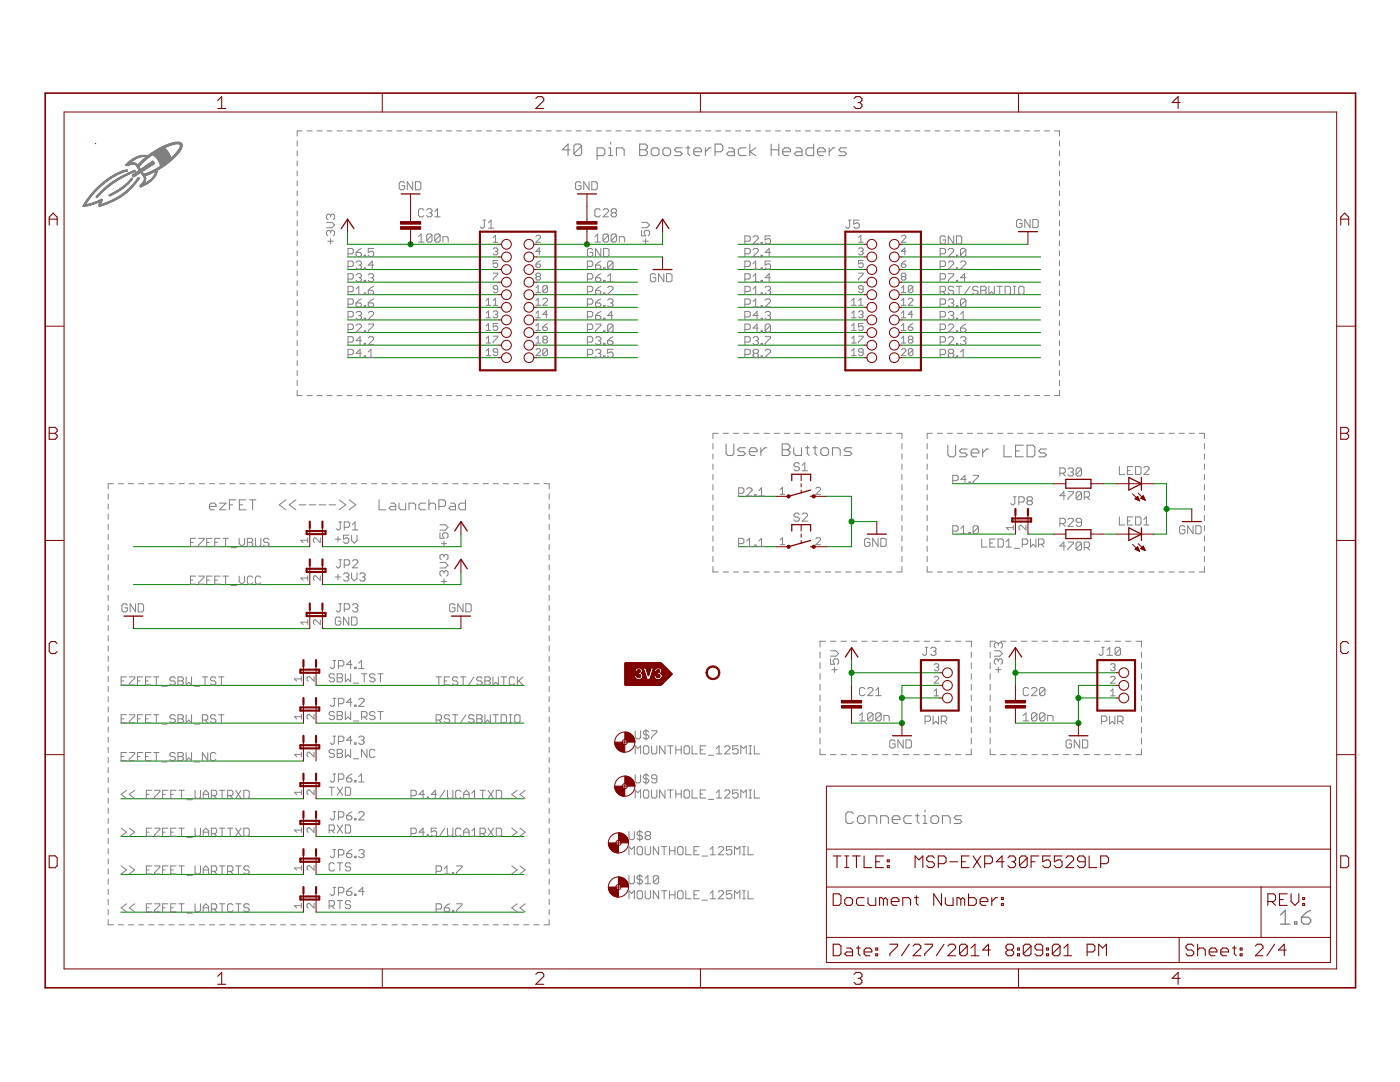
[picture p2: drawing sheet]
<svg xmlns="http://www.w3.org/2000/svg" width="279mm" height="216mm" viewBox="0 0 279 216" stroke-linecap="round" stroke-linejoin="round" font-family="sans-serif">
<g fill="none" stroke="#008000" stroke-width=".2">
<path d="M69.4 46.2v2.5h30.1M69.4 56.3h30.1M69.4 58.8h30.1M69.4 53.8h30.1M69.4 51.3h30.1M107.1 56.3h20.1M107.1 58.8h20.1M107.1 53.8h20.1M107.1 51.3h25.1M132.2 46.2v2.5h-25.1M147.3 48.7h25.2M147.3 56.3h25.2"/>
<path d="M147.3 58.8h25.2M147.3 53.8h25.2M147.3 51.3h25.2M180 48.7h25.1M180 56.3h27.7M180 58.8h27.7M180 53.8h27.7M180 51.3h27.7M69.4 63.8h30.1M69.4 61.3h30.1M69.4 68.9h30.1M69.4 66.4h30.1"/>
<path d="M69.4 71.4h30.1M107.1 63.8h20.1M107.1 61.3h20.1M107.1 68.9h20.1M107.1 66.4h20.1M107.1 71.4h20.1M147.3 63.8h25.2M147.3 61.3h25.2M147.3 68.9h25.2M147.3 66.4h25.2M147.3 71.4h25.2M180 63.8h27.7"/>
<path d="M180 61.3h27.7M180 68.9h27.7M180 66.4h27.7M180 71.4h27.7M147.3 99h7.6M164.9 99h5v10.1h-5M190.1 96.5h20.1M220.2 96.5h2.6M230.3 96.5h2.5v10.1h-2.5M26.6 109.1h35.2M26.6 116.6h35.2M92 106.6v2.5h-27.7"/>
<path d="M92 114.1v2.5h-27.7M147.3 109.1h7.6M169.9 104.1h5.1M190.1 106.6h12.5M205.1 106.6h5.1M220.2 106.6h2.6M232.8 101.6h5M24.1 136.8h36.5M26.6 125.4h35.2M63.1 136.8h41.5M64.3 125.4h27.7M169.9 134.2h17.7"/>
<path d="M169.9 131.7v5.1M180 139.3h7.6M187.6 136.8h-7.6v7.5h-10.1M202.6 134.2h20.2M202.6 131.7v5.1M215.2 139.3h7.6M222.8 136.8h-7.6v7.5h-12.6M24.1 144.3h36.5M24.1 159.4h36.5M24.1 151.8h36.5M63.1 144.3h41.5M63.1 159.4h41.5"/>
<path d="M24.1 174.5h36.5M24.1 166.9h36.5M63.1 174.5h41.5M63.1 166.9h41.5M24.1 182h36.5M63.1 182h41.5"/>
</g>
<g fill="#008000" stroke="#008000" stroke-width=".2">
<circle cx="169.9" cy="134.2" r=".51"/>
<circle cx="117.1" cy="48.7" r=".51"/>
<circle cx="215.2" cy="139.3" r=".51"/>
<circle cx="215.2" cy="144.3" r=".51"/>
<circle cx="232.8" cy="101.6" r=".51"/>
<circle cx="169.9" cy="104.1" r=".51"/>
<circle cx="180" cy="139.3" r=".51"/>
<circle cx="180" cy="144.3" r=".51"/>
<circle cx="202.6" cy="134.2" r=".51"/>
<circle cx="81.9" cy="48.7" r=".51"/>
</g>
<g fill="none" stroke="#800000" stroke-width=".42">
<path d="M95.8 46.2h15v27.7h-15zM168.7 46.2h15.1v27.7h-15.1zM61.2 106h3.8v.6h-3.8zM61.2 113.5h3.8v.6h-3.8zM61.8 104.1v1.2M61.8 111.6v1.3M64.3 104.1v1.2M64.3 111.6v1.3M202 103.4h3.8v.7h-3.8zM202.6 101.6v1.2M205.1 101.6v1.2M59.9 133.6h3.8v.6h-3.8z"/>
<path d="M60.6 131.7v1.3M60.6 139.3v1.2M61.2 122.3h3.8v.6h-3.8zM61.8 120.4v1.3M63.1 131.7v1.3M63.1 139.3v1.2M64.3 120.4v1.3M183.8 131.7h7.5v10.1h-7.5zM219 131.7h7.5v10.1h-7.5zM59.9 141.2h3.8v.6h-3.8zM59.9 148.7h3.8v.6h-3.8zM59.9 156.3h3.8v.6h-3.8z"/>
<path d="M60.6 146.8v1.3M60.6 154.4v1.2M63.1 146.8v1.3M63.1 154.4v1.2M59.9 178.9h3.8v.6h-3.8zM59.9 163.8h3.8v.6h-3.8zM59.9 171.3h3.8v.7h-3.8zM60.6 161.9v1.3M60.6 169.4v1.3M60.6 177v1.2M63.1 161.9v1.3M63.1 169.4v1.3"/>
<path d="M63.1 177v1.2"/>
</g>
<g fill="none" stroke="#800000" stroke-width=".2">
<path d="M76.3 18.6v3.8M139.8 18.6v3.8M203.3 18.6v3.8M12.8 22.4h254v170.9h-254zM81.9 38.7v5.5M117.1 38.7v5.5M69.4 43.7v2.5M81.9 45.7v3M99.5 48.7h.6M99.5 51.3h.6M99.5 53.8h.6M99.5 56.3h.6"/>
<path d="M99.5 58.8h.6M106.5 48.7h.6M106.5 51.3h.6M106.5 53.8h.6M106.5 56.3h.6M106.5 58.8h.6M117.1 45.7v3M132.2 43.7v2.5M132.2 51.3v2.5M172.5 48.7h.5M172.5 51.3h.5M172.5 53.8h.5"/>
<path d="M172.5 56.3h.5M172.5 58.8h.5M179.5 48.7h.5M179.5 51.3h.5M179.5 53.8h.5M179.5 56.3h.5M179.5 58.8h.5M205.1 46.2v2.5M9 65.1h3.8M99.5 61.3h.6M99.5 63.8h.6M99.5 66.4h.6"/>
<path d="M99.5 68.9h.6M99.5 71.4h.6M106.5 61.3h.6M106.5 63.8h.6M106.5 66.4h.6M106.5 68.9h.6M106.5 71.4h.6M172.5 61.3h.5M172.5 63.8h.5M172.5 66.4h.5M172.5 68.9h.5M172.5 71.4h.5"/>
<path d="M179.5 61.3h.5M179.5 63.8h.5M179.5 66.4h.5M179.5 68.9h.5M179.5 71.4h.5M266.8 65.1h3.7M154.9 99h2.5M159.9 94.6v1.3M159.9 96.5v.7M159.9 97.8v.6M162.4 99h2.5M210.2 96.5h2.5"/>
<path d="M217.7 96.5h2.5M222.8 96.5h7.5M226 98.5l1.4 1.4M226.5 99.5l.5-.5 .4 .9zM226.5 99.5h.7M226.7 99.4h.5M226.8 99.3h.3M226.8 99.7h.5M226.9 99.2h.2M227 99.1h.1M227.1 99.8h.3M227.2 98.4l1.3 1.4"/>
<path d="M227.4 99.9h.1M227.7 99.4h.7M227.8 99.3h.5M227.9 99.2h.4M228 99.5h.4M228 99.1h.2M228.1 99h.1M228.2 98.9l.3 .9-.8-.4zM228.2 99.7h.3M228.5 99.8h.1M9 107.8h3.8M61.8 105.3v3.8"/>
<path d="M61.8 112.9v3.7M64.3 105.3v3.8M64.3 112.9v3.7M92 104.1v2.5M92 111.6v2.5M154.9 109.1h2.5M159.9 104.7v1.3M159.9 106.6v.6M159.9 107.8v.7M162.4 109.1h2.5M175 104.1v2.5M202.6 102.8v3.8"/>
<path d="M205.1 102.8v3.8M210.2 106.6h2.5M217.7 106.6h2.5M222.8 106.6h7.5M226 108.6l1.4 1.4M226.5 109.6l.5-.5 .4 .9zM226.6 109.6h.6M226.7 109.7h.6M226.7 109.4h.5M226.8 109.3h.3M226.9 109.2h.2M227 109.8h.3"/>
<path d="M227.2 108.5l1.3 1.4M227.2 109.9h.2M227.7 109.4h.7M227.8 109.3h.5M227.8 109.6h.6M227.9 109.2h.4M228.1 109.1h.1M228.1 109.7h.4M228.2 109l.3 .9-.8-.4zM228.4 109.8h.1M237.8 101.6v2.5M266.8 107.8h3.7"/>
<path d="M26.6 122.9v2.5M60.6 133v3.8M61.8 121.7v3.7M63.1 133v3.8M64.3 121.7v3.7M92 122.9v2.5M169.9 129.2v2.5M169.9 136.8v3M187.6 139.3h.5M187.6 136.8h.5M187.6 134.2h.5M202.6 129.2v2.5"/>
<path d="M202.6 136.8v3M222.8 139.3h.5M222.8 136.8h.5M222.8 134.2h.5M9 150.6h3.8M60.6 140.5v3.8M60.6 148.1v3.7M60.6 155.6v3.8M63.1 140.5v3.8M63.1 148.1v3.7M63.1 155.6v3.8M124.2 156.9h1"/>
<path d="M124.2 148.1h1M124.7 147.6v1M124.7 156.4v1M164.9 156.9h100.6v35.2h-100.6zM169.9 141.3v3M180 144.3v2.5M202.6 141.3v3M215.2 144.3v2.5M266.8 150.6h3.7M60.6 163.2v3.7M60.6 170.7v3.8M60.6 178.2v3.8"/>
<path d="M63.1 163.2v3.7M63.1 170.7v3.8M63.1 178.2v3.8M122.9 177h1M122.9 168.2h1M123.4 167.7v1M123.4 176.5v1M164.9 177h100.6M164.9 169.4h100.6M251.7 177v10M76.3 193.3v3.8M139.8 193.3v3.8"/>
<path d="M164.9 187h100.6M203.3 193.3v3.8M235.3 187v5.1"/>
<circle cx="101.1" cy="56.3" r=".97"/>
<circle cx="101.1" cy="48.7" r=".97"/>
<circle cx="101.1" cy="58.8" r=".97"/>
<circle cx="101.1" cy="51.3" r=".97"/>
<circle cx="101.1" cy="53.8" r=".97"/>
<circle cx="105.6" cy="56.3" r=".97"/>
<circle cx="105.6" cy="48.7" r=".97"/>
<circle cx="105.6" cy="53.8" r=".97"/>
<circle cx="105.6" cy="58.8" r=".97"/>
<circle cx="105.6" cy="51.3" r=".97"/>
<circle cx="174" cy="51.3" r=".97"/>
<circle cx="174" cy="53.8" r=".97"/>
<circle cx="174" cy="56.3" r=".97"/>
<circle cx="174" cy="48.7" r=".97"/>
<circle cx="174" cy="58.8" r=".97"/>
<circle cx="178.5" cy="48.7" r=".97"/>
<circle cx="178.5" cy="56.3" r=".97"/>
<circle cx="178.5" cy="53.8" r=".97"/>
<circle cx="178.5" cy="51.3" r=".97"/>
<circle cx="178.5" cy="58.8" r=".97"/>
<circle cx="101.1" cy="71.4" r=".97"/>
<circle cx="101.1" cy="66.4" r=".97"/>
<circle cx="101.1" cy="61.3" r=".97"/>
<circle cx="101.1" cy="68.9" r=".97"/>
<circle cx="101.1" cy="63.8" r=".97"/>
<circle cx="105.6" cy="61.3" r=".97"/>
<circle cx="105.6" cy="66.4" r=".97"/>
<circle cx="105.6" cy="71.4" r=".97"/>
<circle cx="105.6" cy="63.8" r=".97"/>
<circle cx="105.6" cy="68.9" r=".97"/>
<circle cx="174" cy="66.4" r=".97"/>
<circle cx="174" cy="63.8" r=".97"/>
<circle cx="174" cy="71.4" r=".97"/>
<circle cx="174" cy="61.3" r=".97"/>
<circle cx="174" cy="68.9" r=".97"/>
<circle cx="178.5" cy="71.4" r=".97"/>
<circle cx="178.5" cy="66.4" r=".97"/>
<circle cx="178.5" cy="61.3" r=".97"/>
<circle cx="178.5" cy="68.9" r=".97"/>
<circle cx="178.5" cy="63.8" r=".97"/>
<circle cx="189.1" cy="139.3" r=".97"/>
<circle cx="189.1" cy="134.2" r=".97"/>
<circle cx="189.1" cy="136.8" r=".97"/>
<circle cx="224.3" cy="136.8" r=".97"/>
<circle cx="224.3" cy="139.3" r=".97"/>
<circle cx="224.3" cy="134.2" r=".97"/>
<circle cx="124.7" cy="156.9" r="2.01"/>
<circle cx="124.7" cy="148.1" r="2.01"/>
<circle cx="124.7" cy="156.9" r=".51"/>
<circle cx="124.7" cy="148.1" r=".51"/>
<circle cx="123.4" cy="168.2" r="2.01"/>
<circle cx="123.4" cy="177" r="2.01"/>
<circle cx="123.4" cy="177" r=".51"/>
<circle cx="123.4" cy="168.2" r=".51"/>
</g>
<g fill="none" stroke="#800000" stroke-width=".25">
<path d="M19.1 28.6v.1M80.1 38.7h3.7M115.3 38.7h3.7M68.1 45.6l1.3-1.9 1.2 1.9M130.3 53.8h3.8M131 45.6l1.2-1.9 1.3 1.9M203.3 46.2h3.8M158 95.9v-1.3h3.8v1.3M161.8 99h.6M161.8 97.8l-4.4 1.2M212.7 95.7h5v1.7h-5zM225.3 95.3l2.5 1.2-2.5 1.3z"/>
<path d="M227.8 95.3v2.5M90.7 113.5l1.3-1.9 1.3 1.9M90.7 106l1.3-1.9 1.3 1.9M158 106v-1.3h3.8v1.3M161.8 109.1h.6M161.8 107.8l-4.4 1.3M173.1 106.6h3.8M212.7 105.7h5v1.8h-5zM225.3 105.3l2.5 1.3-2.5 1.2zM227.8 105.3v2.5M236 104.1h3.7M24.7 122.9h3.8"/>
<path d="M90.1 122.9h3.8M168.7 131.1l1.2-1.9 1.3 1.9M201.4 131.1l1.2-1.9 1.3 1.9M178.1 146.8h3.8M213.3 146.8h3.8"/>
</g>
<path d="M9 18.6h261.5v178.5h-261.5z" fill="none" stroke="#800000" stroke-width=".32"/>
<g fill="none" stroke="#800000" stroke-width=".21">
<path d="M106.9 19.7l.4-.4h.8l.4 .4v.4l-1.6 1.6h1.6M170.4 19.7l.4-.4h.8l.4 .4v.4l-.4 .4M43.5 20.1l.7-.8v2.4M43.5 21.7h1.5M171.2 20.5h.4M171.6 20.5l.4 .4v.4l-.4 .4h-.8l-.4-.4M235.5 20.5h-1.6l1.2-1.2v2.4M9.8 44.9v-1.6l.8-.8 .8 .8v1.6M9.8 43.7h1.6M267.6 43.7h1.6M267.6 44.9v-1.6l.8-.8 .8 .8v1.6M9.8 85.3h1.2l.4 .4v.4l-.4 .4 .4 .4v.4l-.4 .4h-1.2z"/>
<path d="M9.8 86.5h1.2M267.6 85.3h1.2l.4 .4v.4l-.4 .4 .4 .4v.4l-.4 .4h-1.2zM267.6 86.5h1.2M11.4 128.4l-.4-.4h-.8l-.4 .4v1.6l.4 .4h.8l.4-.4M269.2 128.4l-.4-.4h-.9l-.3 .4v1.6l.3 .4h.9l.4-.4M9.8 170.8h1.2l.4 .4v1.6l-.4 .3h-1.2zM166.3 170.8h1.5M166.3 178.4h1.1l.4 .3v1.6l-.4 .4h-1.1zM167 170.8v2.3M168.6 173.1h.8M168.6 170.8h.8M168.6 179.5l.4-.4h.8l.3 .4v.8l-.3 .4h-.8l-.4-.4z"/>
<path d="M169 170.8v2.3M170.1 170.8h1.6M170.9 170.8v2.3M172.4 170.8v2.3h1.6M172.4 179.1h-1.1l-.4 .4v.8l.4 .4h1.1M173.2 179.1v1.2l.4 .4h1.2v-1.6M174.8 172h.7M176.3 170.8h-1.5v2.3h1.5M176.3 179.5l-.4-.4h-.4v1.6M176.3 179.5l.4-.4 .4 .4v1.2M176.3 179.5v1.2M177.1 172.7h.4v.4h-.4z"/>
<path d="M177.1 171.6h.4v.4h-.4zM177.9 179.9h1.5v-.4l-.4-.4h-.8l-.3 .4v.8l.3 .4h.8M182.5 179.1h.8M182.6 173.1v-2.3l.8 .8 .8-.8v2.3M182.9 178.7v1.6l.4 .4M186.5 171.2l-.4-.4h-.8l-.4 .4v.4l.4 .4h.8l.4 .3v.4l-.4 .4h-.8l-.4-.4M187.3 172.3h1.1l.4-.3v-.8l-.4-.4h-1.1v2.3M187.9 178.4v2.3l-1.5-2.3v2.3M188.7 179.1v1.2l.3 .4h1.2v-1.6M189.6 172h1.5M191.7 179.5l-.3-.4h-.4v1.6M191.7 179.5v1.2"/>
<path d="M191.7 179.5l.4-.4 .4 .4v1.2M191.9 172h.8M193.3 178.4v2.3h1.2l.3-.4v-.8l-.3-.4h-1.2M193.4 170.8h-1.5v2.3h1.5M194.2 170.8l1.5 2.3M195.6 179.9h1.5v-.4l-.3-.4h-.8l-.4 .4v.8l.4 .4h.8M195.7 170.8l-1.5 2.3M196.5 172.3h1.2l.4-.3v-.8l-.4-.4h-1.2v2.3M197.9 179.1v1.6M199.1 179.1h-.4l-.8 .8M199.9 179.1h.3v.4h-.3zM200.4 172h-1.6l1.2-1.2v2.3"/>
<path d="M201.1 171.2l.4-.4h.8l.4 .4v.4l-.4 .4M201.9 172h.4M202.3 172l.4 .3v.4l-.4 .4h-.8l-.4-.4M205 171.2v1.5l-.4 .4h-.7l-.4-.4M205 171.2l-.4-.4h-.7l-.4 .4v1.5M205 171.2l-1.5 1.5M205.8 172h.7M207.3 170.8h-1.5v2.3M209.6 170.8h-1.5v1.2l.8-.4h.4l.3 .4v.7l-.3 .4h-.8l-.4-.4M212 170.8h-1.6v1.2l.8-.4h.4l.4 .4v.7l-.4 .4h-.8l-.4-.4M212.7 171.2l.4-.4h.8l.4 .4v.4l-1.6 1.5h1.6M216.6 172h-1.2l-.4-.4v-.4l.4-.4h.8l.4 .4v1.5l-.4 .4h-.8l-.4-.4"/>
<path d="M217.4 170.8v2.3h1.5M219.7 172.3h1.1l.4-.3v-.8l-.4-.4h-1.1v2.3M253 179.9h1.2l.4-.4v-.8l-.4-.3h-1.2v2.3M253.8 179.9l.8 .8M255.4 179.5h.7M256.9 178.4h-1.5v2.3h1.5M257.7 178.4v1.5l.7 .8 .8-.8v-1.5M260 179.1h.4v.4h-.4zM267.6 170.8h1.2l.4 .4v1.6l-.4 .3h-1.2zM43.5 194.8l.7-.8v2.4M43.5 196.4h1.5M106.9 194.4l.4-.4h.8l.4 .4v.4l-1.6 1.6h1.6"/>
<path d="M166.3 188.4h1.1l.4 .4v1.5l-.4 .4h-1.1zM169 189.2h.8l.3 .4v1.1h-1.1l-.4-.4 .4-.4h1.1M170.4 194.4l.4-.4h.8l.4 .4v.4l-.4 .4M170.9 189.2h.8M171.2 195.2h.4M171.3 188.8v1.5l.4 .4M171.6 195.2l.4 .4v.4l-.4 .4h-.8l-.4-.4M172.4 189.9h1.6v-.3l-.4-.4h-.8l-.4 .4v.7l.4 .4h.8M174.8 190.3h.4v.4h-.4zM174.8 189.2h.4v.4h-.4zM177.6 188.4h1.5v.4l-1.5 1.5v.4M180.2 180.7v-1.6h1.1l.4 .4v1.2"/>
<path d="M181.5 188.4l-1.6 2.3M182.2 188.8l.4-.4h.8l.4 .4v.4l-1.6 1.5h1.6M184.6 188.4h1.5v.4l-1.5 1.5v.4M188.4 188.4l-1.5 2.3M189.2 188.8l.4-.4h.7l.4 .4v.4l-1.5 1.5h1.5M193 188.8v1.5l-.4 .4h-.7l-.4-.4M193 188.8l-.4-.4h-.7l-.4 .4v1.5M193 188.8l-1.5 1.5M193.8 190.7h1.5M193.8 189.2l.8-.8v2.3M197.7 189.6h-1.6l1.2-1.2v2.3M199.9 180.3h.3v.4h-.3z"/>
<path d="M201.1 189.6l-.4 .3v.4l.4 .4h.8l.4-.4v-.4l-.4-.3M201.1 189.6l-.4-.4v-.4l.4-.4h.8l.4 .4v.4l-.4 .4M201.1 189.6h.8M203.1 190.3h.4v.4h-.4zM203.1 189.2h.4v.4h-.4zM205.8 188.8v1.5l-.4 .4h-.8l-.4-.4M205.8 188.8l-.4-.4h-.8l-.4 .4v1.5M205.8 188.8l-1.6 1.5M208.1 189.6h-1.2l-.4-.4v-.4l.4-.4h.8l.4 .4v1.5l-.4 .4h-.8l-.4-.4M208.9 190.3h.3v.4h-.3zM208.9 189.2h.3v.4h-.3zM211.6 188.8v1.5l-.4 .4h-.8l-.4-.4"/>
<path d="M211.6 188.8l-.4-.4h-.8l-.4 .4v1.5M211.6 188.8l-1.6 1.5M212.3 190.7h1.6M212.3 189.2l.8-.8v2.3M217 189.9h1.1l.4-.3v-.8l-.4-.4h-1.1v2.3M219.3 190.7v-2.3l.7 .8 .8-.8v2.3M235.5 195.2h-1.6l1.2-1.2v2.4M238.2 188.8l-.4-.4h-.7l-.4 .4v.4l.4 .4h.7l.4 .3v.4l-.4 .4h-.7l-.4-.4M239 189.6l.4-.4h.8l.3 .4v1.1M239 188.4v2.3M241.3 189.9h1.6v-.3l-.4-.4h-.8l-.4 .4v.7l.4 .4h.8M243.6 189.9h1.6v-.3l-.4-.4h-.8l-.4 .4v.7l.4 .4h.8"/>
<path d="M246 189.2h.7M246.3 188.8v1.5l.4 .4M247.5 190.3h.4v.4h-.4zM247.5 189.2h.4v.4h-.4zM250.5 188.8l.4-.4h.8l.4 .4v.4l-1.6 1.5h1.6M254.4 188.4l-1.6 2.3M256.7 189.6h-1.6l1.2-1.2v2.3M260 180.3h.4v.4h-.4z"/>
</g>
<g fill="#800000" stroke="#800000" stroke-width=".2">
<path d="M124.7 146.1a2 2 0 0 1 2 2h-1.5l-.2-.4-.3-.1z" fill-rule="evenodd"/>
<path d="M122.7 148.1h1.5l.2 .4 .3 .1v1.5a2 2 0 0 1-2-2z" fill-rule="evenodd"/>
<path d="M123.4 166.2a1.97 1.97 0 0 1 2 2h-1.5l-.1-.3-.4-.2z" fill-rule="evenodd"/>
<path d="M121.4 168.2h1.5l.1 .3 .4 .2v1.5a2 2 0 0 1-2-2z" fill-rule="evenodd"/>
<path d="M124.7 154.9a2.04 2.04 0 0 1 2 2h-1.5l-.2-.4-.3-.1z" fill-rule="evenodd"/>
<path d="M122.7 156.9h1.5l.2 .4 .3 .1v1.5a1.97 1.97 0 0 1-2-2z" fill-rule="evenodd"/>
<path d="M123.4 175a1.97 1.97 0 0 1 2 2h-1.5l-.1-.3-.4-.2z" fill-rule="evenodd"/>
<path d="M121.4 177h1.5l.1 .3 .4 .2v1.5a2.04 2.04 0 0 1-2-2z" fill-rule="evenodd"/>
<path d="M141.3 133.3a1.38 1.38 0 0 1 2.2 .2 1.38 1.38 0 0 1-.8 2.1 1.38 1.38 0 0 1-1.8-1.4h.3a1.12 1.12 0 0 1 1.6-1 1.12 1.12 0 0 1 .2 1.9 1.12 1.12 0 0 1-1.8-.6v-.3h-.3z" fill-rule="evenodd"/>
<circle cx="157.4" cy="109.1" r=".32"/>
<circle cx="162.4" cy="109.1" r=".33"/>
<circle cx="157.4" cy="99" r=".32"/>
<circle cx="162.4" cy="99" r=".33"/>
</g>
<g fill="#800000" stroke="#800000" stroke-width=".2">
<path d="M200.6 140.8h4.1v.5h-4.1z"/>
<path d="M200.6 139.8h4.1v.5h-4.1z"/>
<path d="M167.9 140.8h4.1v.5h-4.1z"/>
<path d="M167.9 139.8h4.1v.5h-4.1z"/>
<path d="M115.1 45.2h4v.5h-4z"/>
<path d="M115.1 44.2h4v.5h-4z"/>
<path d="M79.9 45.2h4v.5h-4z"/>
<path d="M79.9 44.2h4v.5h-4z"/>
<path d="M124.7 136.7h7.3z"/>
<path d="M124.7 136.6l7.3 .1z"/>
<path d="M124.7 136.6h7.3z"/>
<path d="M124.7 136.5l7.4 .1z"/>
<path d="M124.7 136.5h7.5z"/>
<path d="M124.7 136.4l7.5 .1z"/>
<path d="M124.7 136.4h7.5z"/>
<path d="M124.7 136.3l7.6 .1z"/>
<path d="M124.7 136.3h7.7z"/>
<path d="M124.7 136.2l7.7 .1z"/>
<path d="M124.7 136.2h7.8z"/>
<path d="M124.7 136.1l7.8 .1z"/>
<path d="M124.7 136.1h7.8z"/>
<path d="M124.7 136l7.9 .1z"/>
<path d="M124.7 136h8z"/>
<path d="M124.7 135.9l8 .1z"/>
<path d="M124.7 135.9h8.1z"/>
<path d="M124.7 135.8l8.1 .1z"/>
<path d="M124.7 135.8h8.1z"/>
<path d="M124.7 135.7l8.2 .1z"/>
<path d="M124.7 135.7h8.3z"/>
<path d="M124.7 135.6l8.3 .1z"/>
<path d="M124.7 135.6h2.6z"/>
<path d="M127.7 135.6h3.4z"/>
<path d="M131.6 135.6h1.5z"/>
<path d="M124.7 135.5l2.4 .1z"/>
<path d="M127.8 135.5l1.3 .1z"/>
<path d="M129.7 135.5l1.3 .1z"/>
<path d="M131.7 135.5l1.4 .1z"/>
<path d="M124.7 135.5h2.3z"/>
<path d="M127.9 135.5h1.2z"/>
<path d="M129.8 135.5h1.1z"/>
<path d="M131.8 135.5h1.4z"/>
<path d="M124.7 135.4l2.2 .1z"/>
<path d="M128 135.4l1.1 .1z"/>
<path d="M129.8 135.4l1 .1z"/>
<path d="M131.9 135.4l1.3 .1z"/>
<path d="M124.7 135.4h2.2z"/>
<path d="M128.1 135.4h1z"/>
<path d="M129.7 135.4h1z"/>
<path d="M132 135.4h1.3z"/>
<path d="M124.7 135.3l2.1 .1z"/>
<path d="M128.1 135.3l.9 .1z"/>
<path d="M129.8 135.3l.9 .1z"/>
<path d="M132 135.3l1.3 .1z"/>
<path d="M124.7 135.3h2.1z"/>
<path d="M128.2 135.3h.8z"/>
<path d="M129.8 135.3h.8z"/>
<path d="M132.1 135.3h1.3z"/>
<path d="M124.7 135.2l2 .1z"/>
<path d="M128.2 135.2l.8 .1z"/>
<path d="M129.8 135.2l.8 .1z"/>
<path d="M132.1 135.2l1.3 .1z"/>
<path d="M124.7 135.2h2z"/>
<path d="M127.3 135.2h.3z"/>
<path d="M128.2 135.2h.8z"/>
<path d="M129.8 135.2h.8z"/>
<path d="M131.1 135.2h.4z"/>
<path d="M132.1 135.2h1.4z"/>
<path d="M124.7 135.1l2 .1z"/>
<path d="M127.2 135.1l.5 .1z"/>
<path d="M128.3 135.1l.7 .1z"/>
<path d="M129.8 135.1l.8 .1z"/>
<path d="M131.1 135.1l.5 .1z"/>
<path d="M132.2 135.1l1.3 .1z"/>
<path d="M124.7 135.1h2z"/>
<path d="M127.2 135.1h.6z"/>
<path d="M128.3 135.1h.6z"/>
<path d="M129.8 135.1h.8z"/>
<path d="M131.1 135.1h.6z"/>
<path d="M132.2 135.1h1.4z"/>
<path d="M124.7 135l2 .1z"/>
<path d="M127.1 135l.7 .1z"/>
<path d="M128.3 135l.6 .1z"/>
<path d="M129.9 135l.6 .1z"/>
<path d="M131 135l.6 .1z"/>
<path d="M132.2 135l1.4 .1z"/>
<path d="M124.7 135h1.9z"/>
<path d="M127.1 135h.7z"/>
<path d="M128.3 135h.6z"/>
<path d="M129.9 135h.6z"/>
<path d="M131 135h.7z"/>
<path d="M132.2 135h1.4z"/>
<path d="M124.7 134.9l1.9 .1z"/>
<path d="M127.1 134.9l.7 .1z"/>
<path d="M128.3 134.9l.6 .1z"/>
<path d="M129.9 134.9l.6 .1z"/>
<path d="M130.9 134.9l.8 .1z"/>
<path d="M132.2 134.9l1.5 .1z"/>
<path d="M124.7 134.9h1.9z"/>
<path d="M127.1 134.9h.7z"/>
<path d="M128.3 134.9h.6z"/>
<path d="M129.9 134.9h.6z"/>
<path d="M130.9 134.9h.8z"/>
<path d="M132.2 134.9h1.6z"/>
<path d="M124.7 134.8l1.9 .1z"/>
<path d="M127.1 134.8l.7 .1z"/>
<path d="M128.3 134.8l.6 .1z"/>
<path d="M129.9 134.8l.6 .1z"/>
<path d="M130.9 134.8l.8 .1z"/>
<path d="M132.2 134.8l1.6 .1z"/>
<path d="M124.7 134.8h1.9z"/>
<path d="M127.1 134.8h.7z"/>
<path d="M128.3 134.8h.6z"/>
<path d="M129.9 134.8h.6z"/>
<path d="M130.9 134.8h.8z"/>
<path d="M132.2 134.8h1.7z"/>
<path d="M124.7 134.7l3.1 .1z"/>
<path d="M128.3 134.7l.5 .1z"/>
<path d="M130 134.7l1.7 .1z"/>
<path d="M132.2 134.7l1.7 .1z"/>
<path d="M124.7 134.7h3.1z"/>
<path d="M128.3 134.7h.5z"/>
<path d="M129.3 134.7h.2z"/>
<path d="M130 134.7h1.7z"/>
<path d="M132.1 134.7h1.9z"/>
<path d="M124.7 134.6l3.1 .1z"/>
<path d="M128.3 134.6l.5 .1z"/>
<path d="M129.3 134.6l.2 .1z"/>
<path d="M130 134.6l1.7 .1z"/>
<path d="M132.2 134.6l1.8 .1z"/>
<path d="M124.7 134.6h3z"/>
<path d="M128.2 134.6h.6z"/>
<path d="M129.3 134.6h.2z"/>
<path d="M130 134.6h1.6z"/>
<path d="M132.2 134.6h1.9z"/>
<path d="M124.7 134.5l2.8 .1z"/>
<path d="M128.2 134.5l.6 .1z"/>
<path d="M129.3 134.5l.2 .1z"/>
<path d="M130 134.5l1.4 .1z"/>
<path d="M132.1 134.5l2 .1z"/>
<path d="M124.7 134.5h2.6z"/>
<path d="M128.2 134.5h.6z"/>
<path d="M129.3 134.5h.2z"/>
<path d="M130 134.5h1.2z"/>
<path d="M132.1 134.5h2.1z"/>
<path d="M124.7 134.4l2.6 .1z"/>
<path d="M128.1 134.4l.6 .1z"/>
<path d="M129.3 134.4l.2 .1z"/>
<path d="M130.1 134.4l1.1 .1z"/>
<path d="M132 134.4l2.1 .1z"/>
<path d="M124.7 134.4h2.6z"/>
<path d="M128 134.4h.7z"/>
<path d="M129.2 134.4h.4z"/>
<path d="M130.1 134.4h1.1z"/>
<path d="M131.9 134.4h2.2z"/>
<path d="M124.7 134.3l2.6 .1z"/>
<path d="M127.9 134.3l.8 .1z"/>
<path d="M129.2 134.3l.4 .1z"/>
<path d="M130.1 134.3l1.1 .1z"/>
<path d="M131.8 134.3l2.2 .1z"/>
<path d="M124.7 134.3h2.6z"/>
<path d="M128 134.3h.7z"/>
<path d="M129.2 134.3h.4z"/>
<path d="M130.2 134.3h1z"/>
<path d="M131.9 134.3h2.1z"/>
<path d="M124.7 134.2l2.6 .1z"/>
<path d="M128.1 134.2l.6 .1z"/>
<path d="M129.2 134.2l.4 .1z"/>
<path d="M130.2 134.2l1 .1z"/>
<path d="M132 134.2l1.9 .1z"/>
<path d="M124.7 134.2h2.9z"/>
<path d="M128.1 134.2h.6z"/>
<path d="M129.2 134.2h.4z"/>
<path d="M130.1 134.2h1.3z"/>
<path d="M132 134.2h1.9z"/>
<path d="M124.7 134.1l3 .1z"/>
<path d="M128.2 134.1l.5 .1z"/>
<path d="M129.2 134.1l.4 .1z"/>
<path d="M130.2 134.1l1.4 .1z"/>
<path d="M132 134.1l1.8 .1z"/>
<path d="M124.7 134.1h3z"/>
<path d="M128.2 134.1h.5z"/>
<path d="M129.1 134.1h.6z"/>
<path d="M130.2 134.1h1.4z"/>
<path d="M132.1 134.1h1.7z"/>
<path d="M124.7 134l3.1 .1z"/>
<path d="M128.2 134l.5 .1z"/>
<path d="M129.1 134l.6 .1z"/>
<path d="M130.2 134l1.4 .1z"/>
<path d="M132.1 134l1.6 .1z"/>
<path d="M124.7 134h2z"/>
<path d="M127.1 134h.7z"/>
<path d="M128.2 134h.4z"/>
<path d="M129.1 134h.6z"/>
<path d="M130.2 134h.3z"/>
<path d="M131 134h.6z"/>
<path d="M132.1 134h1.6z"/>
<path d="M124.7 133.9l2 .1z"/>
<path d="M127.1 133.9l.7 .1z"/>
<path d="M128.2 133.9l.4 .1z"/>
<path d="M129.1 133.9l.6 .1z"/>
<path d="M130.2 133.9l.3 .1z"/>
<path d="M131 133.9l.6 .1z"/>
<path d="M132.1 133.9l1.5 .1z"/>
<path d="M124.7 133.9h2z"/>
<path d="M127.1 133.9h.7z"/>
<path d="M128.2 133.9h.4z"/>
<path d="M129.1 133.9h.6z"/>
<path d="M130.3 133.9h.3z"/>
<path d="M131 133.9h.6z"/>
<path d="M132.1 133.9h1.5z"/>
<path d="M124.7 133.8l2 .1z"/>
<path d="M127.2 133.8l.6 .1z"/>
<path d="M128.2 133.8l.3 .1z"/>
<path d="M129.1 133.8l.6 .1z"/>
<path d="M130.3 133.8l.3 .1z"/>
<path d="M131.1 133.8l.6 .1z"/>
<path d="M132.1 133.8l1.4 .1z"/>
<path d="M124.7 133.8h2z"/>
<path d="M127.2 133.8h.6z"/>
<path d="M128.2 133.8h.3z"/>
<path d="M129 133.8h.8z"/>
<path d="M130.3 133.8h.3z"/>
<path d="M131.1 133.8h.6z"/>
<path d="M132.1 133.8h1.4z"/>
<path d="M124.7 133.7l2 .1z"/>
<path d="M127.2 133.7l.5 .1z"/>
<path d="M128.2 133.7l.3 .1z"/>
<path d="M129 133.7l.8 .1z"/>
<path d="M130.3 133.7l.3 .1z"/>
<path d="M131.1 133.7l.5 .1z"/>
<path d="M132.1 133.7l1.3 .1z"/>
<path d="M124.7 133.7h2.1z"/>
<path d="M127.3 133.7h.4z"/>
<path d="M128.2 133.7h.3z"/>
<path d="M129 133.7h.8z"/>
<path d="M130.3 133.7h.3z"/>
<path d="M131.1 133.7h.5z"/>
<path d="M132.1 133.7h1.3z"/>
<path d="M124.7 133.6l2.1 .1z"/>
<path d="M127.4 133.6l.2 .1z"/>
<path d="M128.2 133.6l.3 .1z"/>
<path d="M129 133.6l.8 .1z"/>
<path d="M130.3 133.6l.3 .1z"/>
<path d="M131.3 133.6l.2 .1z"/>
<path d="M132.1 133.6l1.2 .1z"/>
<path d="M124.7 133.6h2.1z"/>
<path d="M128.2 133.6h.3z"/>
<path d="M129 133.6h.8z"/>
<path d="M130.3 133.6h.4z"/>
<path d="M132 133.6h1.3z"/>
<path d="M124.7 133.5l2.1 .1z"/>
<path d="M128.1 133.5l.3 .1z"/>
<path d="M129 133.5l.8 .1z"/>
<path d="M130.3 133.5l.5 .1z"/>
<path d="M132 133.5l1.2 .1z"/>
<path d="M124.7 133.5h2.2z"/>
<path d="M128.1 133.5h.3z"/>
<path d="M129 133.5h.8z"/>
<path d="M130.4 133.5h.3z"/>
<path d="M132 133.5h1.2z"/>
<path d="M124.7 133.4l2.2 .1z"/>
<path d="M128 133.4l.4 .1z"/>
<path d="M128.9 133.4l1 .1z"/>
<path d="M130.4 133.4l.4 .1z"/>
<path d="M131.9 133.4l1.2 .1z"/>
<path d="M124.7 133.4h2.3z"/>
<path d="M128 133.4h.4z"/>
<path d="M128.9 133.4h1z"/>
<path d="M130.4 133.4h.5z"/>
<path d="M131.8 133.4h1.3z"/>
<path d="M124.7 133.3h2.4z"/>
<path d="M127.9 133.3h.5z"/>
<path d="M128.9 133.3h1z"/>
<path d="M130.5 133.3h.5z"/>
<path d="M131.7 133.3h1.3z"/>
<path d="M124.7 133.3h2.5z"/>
<path d="M127.8 133.3h.6z"/>
<path d="M124.7 133.2l8.2 .1z"/>
<path d="M124.7 133.2h8.1z"/>
<path d="M124.7 133.1l8.1 .1z"/>
<path d="M124.7 133.1h8.1z"/>
<path d="M124.7 133l8 .1z"/>
<path d="M124.7 133h8z"/>
<path d="M124.7 132.9h7.9z"/>
<path d="M124.7 132.9h7.8z"/>
<path d="M124.7 132.8l7.8 .1z"/>
<path d="M124.7 132.8h7.8z"/>
<path d="M124.7 132.7l7.7 .1z"/>
<path d="M124.7 132.7h7.7z"/>
<path d="M124.7 132.6l7.6 .1z"/>
<path d="M124.7 132.6h7.5z"/>
<path d="M124.7 132.5h7.5z"/>
<path d="M124.7 132.4l7.4 .1z"/>
<path d="M124.7 132.4h7.3z"/>
<path d="M124.7 132.3l7.3 .1z"/>
<path d="M124.7 132.3h7.3z"/>
</g>
<g fill="none" stroke="#808080" stroke-width=".2">
<path d="M59.3 28.1v1M59.3 30.1v1M59.3 32.1v1M59.3 34.1v1M59.3 36.1v1M59.3 38.1v1M60.3 26.1h-1v1M61.3 26.1h1M63.3 26.1h1M65.3 26.1h1M67.3 26.1h1M69.3 26.1h1"/>
<path d="M71.2 26.1h1M73.2 26.1h1M75.2 26.1h1M77.2 26.1h1M79.2 26.1h1M80.8 36.5l-.3-.2h-.6l-.2 .2v1.1l.2 .3h.6l.3-.3v-.5h-.6M81.2 26.1h1M82.4 36.3v1.6l-1.1-1.6v1.6M82.9 36.3h.8l.3 .2v1.1l-.3 .3h-.8zM83.2 26.1h1M85.2 26.1h1M87.1 26.1h1"/>
<path d="M89.1 26.1h1M91.1 26.1h1M93.1 26.1h1M95.1 26.1h1M97.1 26.1h1M99.1 26.1h1M101.1 26.1h1M103.1 26.1h1M105.1 26.1h.9M107 26.1h1M109 26.1h1M111 26.1h1"/>
<path d="M113 26.1h1M115 26.1h1M116 36.5l-.3-.2h-.6l-.2 .2v1.1l.2 .3h.6l.3-.3v-.5h-.6M117 26.1h1M117.6 36.3v1.6l-1.1-1.6v1.6M118.1 36.3h.8l.3 .2v1.1l-.3 .3h-.8zM119 26.1h1M120.9 26.1h1.1M122.9 26.1h1.1M124.9 26.1h1M126.9 26.1h1M128.9 26.1h1"/>
<path d="M130.9 26.1h1M132.9 26.1h1M134.9 26.1h1M136.9 26.1h1M138.9 26.1h.9M140.8 26.1h1M142.8 26.1h1M144.8 26.1h1M146.8 26.1h1M148.8 26.1h1M150.8 26.1h1M152.8 26.1h1"/>
<path d="M154.8 26.1h1M156.8 26.1h1M158.7 26.1h1M160.7 26.1h1M162.7 26.1h1M164.7 26.1h1M166.7 26.1h1M168.7 26.1h1M170.7 26.1h1M172.7 26.1h1M174.6 26.1h1M176.6 26.1h1"/>
<path d="M178.6 26.1h1M180.6 26.1h1M182.6 26.1h1M184.6 26.1h1M186.6 26.1h1M188.6 26.1h1M190.6 26.1h1M192.6 26.1h.9M194.5 26.1h1M196.5 26.1h1M198.5 26.1h1M200.5 26.1h1"/>
<path d="M202.5 26.1h1M204.5 26.1h1M206.5 26.1h1M208.4 26.1h1M210.4 26.1h1v1M211.4 28.1v1M211.4 30.1v1M211.4 32.1v1M211.4 34.1v1M211.4 36.1v1M211.4 38.1v1M59.3 40.1v1"/>
<path d="M59.3 42.1v1M59.3 44v1.1M59.3 46v1.1M59.3 48v1M59.3 50v1M59.3 52v1M59.3 54v1M59.3 56v1M59.3 58v1M59.3 60v1M65.2 44.4h1l.6 .5-.6 .5h-1M65.4 48.1h1.1"/>
<path d="M66 43v.3M66 46.2v.3M66 47.6v1.1M66 46.2l-.3-.2h-.3l-.2 .2v.6l.2 .3M66 43l-.3-.3h-.3l-.2 .3v.5l.2 .3M66 46.2l.2-.2h.3l.3 .2v.6l-.3 .3M66 43l.2-.3h.3l.3 .3v.5l-.3 .3M69.4 55.7h.9l.2-.3v-.5l-.2-.3h-.9v1.6M69.4 58.2h.9l.2-.3v-.5l-.2-.3h-.9v1.6M69.4 50.7h.9l.2-.3v-.6l-.2-.2h-.9v1.6M69.4 53.2h.9l.2-.3v-.5l-.2-.3h-.9v1.6M71.1 50.4h.8l.2 .3v.2l-.2 .3h-.6l-.2-.3z"/>
<path d="M71.1 52.4l.2-.3h.6l.2 .3v.2l-.2 .3M71.1 54.9l.2-.3h.6l.2 .3v.2l-.2 .3M71.1 58.7h1M71.1 57.7l.5-.6v1.6M71.6 55.4h.3M71.6 52.9h.3M71.9 52.9l.2 .3v.2l-.2 .3h-.6l-.2-.3M71.9 55.4l.2 .3v.2l-.2 .3h-.6l-.2-.3M72.1 49.6l-1 .8M72.1 59.6l-.5 .3-.5 .6M72.7 55.9h.3v.3h-.3zM72.7 58.5h.3v.2h-.3z"/>
<path d="M72.7 50.9h.3v.3h-.3zM72.7 53.4h.3v.3h-.3zM73.5 54.9l.3-.3h.5l.3 .3v.2l-.3 .3M73.5 57.9h.8l.3 .3v.3l-.3 .2h-.5l-.3-.2zM74 55.4h.3M74.3 55.4l.3 .3v.2l-.3 .3h-.5l-.3-.3M74.6 49.6h-1.1v.8l.5-.3h.3l.3 .3v.5l-.3 .3h-.5l-.3-.3M74.6 52.9h-1.1l.8-.8v1.6M74.6 59.6l-.6 .3-.5 .6M74.6 57.1l-.6 .3-.5 .5M83.5 48.3h1.1M83.5 47.2l.6-.5v1.6"/>
<path d="M84.6 41.9l-.3-.2h-.5l-.3 .2v1.1l.3 .3h.5l.3-.3M85.2 41.9l.2-.2h.6l.2 .2v.3l-.2 .3M85.7 42.5h.3M86 42.5l.2 .2v.3l-.2 .3h-.6l-.2-.3M86.2 46.9v1.1l-.2 .3h-.6l-.2-.3M86.2 46.9l-.2-.2h-.6l-.2 .2v1.1M86.2 46.9l-1 1.1M86.8 43.3h1M86.8 42.2l.5-.5v1.6M87.8 46.9v1.1l-.2 .3h-.6l-.2-.3M87.8 46.9l-.2-.2h-.6l-.2 .2v1.1M87.8 46.9l-1 1.1"/>
<path d="M88.4 48.3v-1.1h.8l.3 .3v.8M96.4 43.9h.5M96.6 43.9v1.4l-.2 .2h-.3l-.3-.2M97 60l.5-.5v1.4M97.5 45.5h1M97.5 44.5l.5-.6v1.6M98.4 47.4l.5-.5v1.4M98.4 60l.5-.5v1.4M98.4 48.3h.9M98.4 49.7l.3-.2h.4l.2 .2v.2l-.2 .3M98.4 54.5h.9v.2l-.9 .9v.3M98.9 50.2h.2"/>
<path d="M99.1 50.2l.2 .2v.2l-.2 .2h-.4l-.3-.2M99.3 52h-.9v.7l.5-.2h.2l.2 .2v.4l-.2 .3h-.4l-.3-.3M99.3 57.7h-.6l-.3-.2v-.3l.3-.2h.4l.2 .2v1l-.2 .2h-.4l-.3-.2M107 47.2l.2-.3h.4l.3 .3v.2l-.9 .9h.9M107 52.7h.6l.3 .2v.2l-.3 .3h-.4l-.2-.3zM107 58.4h.9M107 57.5l.4-.5v1.4M107 60l.4-.5v1.4M107.2 55.2l-.2-.3 .2-.4h.4l.3 .2-.3 .5M107.2 55.2l-.2 .2v.2l.2 .3h.4l.3-.3v-.2l-.3-.2M107.2 55.2h.4M107.9 50.2h-.9l.6-.7v1.3"/>
<path d="M107.9 52l-.9 .7M108.3 59.8l.3-.3h.4l.3 .3v.2l-1 .9h1M109.3 57.2l-.3-.2h-.4l-.3 .2v1M109.3 57.2v1l-.3 .2h-.4l-.3-.2M109.3 57.2l-1 1M117.2 55.7h.8l.3-.3v-.5l-.3-.3h-.8v1.6M117.2 58.2h.8l.3-.3v-.5l-.3-.3h-.8v1.6M117.2 53.2h.8l.3-.3v-.5l-.3-.3h-.8v1.6M118.3 49.8l-.3-.2h-.5l-.3 .2v1.1l.3 .3h.5l.3-.3v-.5h-.5M118.7 47.2l.6-.5v1.6M118.7 48.3h1.1M118.9 55.4h.8l.2 .3v.2l-.2 .3h-.6l-.2-.3z"/>
<path d="M118.9 57.9h.8l.2 .3v.3l-.2 .2h-.6l-.2-.2zM118.9 52.9h.8l.2 .3v.2l-.2 .3h-.6l-.2-.3zM119.8 41.9l-.3-.2h-.5l-.3 .2v1.1l.3 .3h.5l.3-.3M119.9 57.1l-.5 .3-.5 .5M119.9 49.6v1.6l-1-1.6v1.6M119.9 59.6l-.5 .3-.5 .6M119.9 54.6l-.5 .3-.5 .5M119.9 52.1l-.5 .3-.5 .5M120.4 41.9l.2-.2h.6l.2 .2v.3l-1 1.1h1M120.5 55.9h.2v.3h-.2zM120.5 58.5h.2v.2h-.2zM120.5 53.4h.2v.3h-.2z"/>
<path d="M120.5 49.6h.8l.2 .2v1.1l-.2 .3h-.8zM121.3 57.4l.2-.3h.6l.2 .3v.3l-1 1h1M121.3 56.2h1M121.3 59.9l.2-.3h.6l.2 .3v.3l-.2 .3M121.3 55.1l.5-.5v1.6M121.4 46.9v1.1l-.2 .3h-.6l-.2-.3M121.4 46.9l-.2-.2h-.6l-.2 .2v1.1M121.4 46.9l-1 1.1M122.2 42.5l-.2-.3v-.3l.2-.2h.6l.2 .2v.3l-.2 .3M122.2 42.5l-.2 .2v.3l.2 .3h.6l.2-.3v-.3l-.2-.2M122.2 42.5h.6M122.3 52.4l-1 1"/>
<path d="M122.3 52.4l-.2-.3h-.6l-.2 .3v1M122.3 52.4v1l-.2 .3h-.6l-.2-.3M123 46.9v1.1l-.2 .3h-.6l-.2-.3M123 46.9l-.2-.2h-.6l-.2 .2v1.1M123 46.9l-1 1.1M123.6 48.3v-1.1h.8l.3 .3v.8M128 46v1.1h.8l-.2-.6v-.3l.2-.2h.6l.2 .2v.6l-.2 .3M128 44.4h1.1l.5 .5-.5 .5h-1.1M128.3 48.1h1.1M128.8 47.6v1.1M130.9 54.9l-.3-.3h-.5l-.3 .3v1l.3 .3h.5l.3-.3v-.5h-.6M132.5 54.6v1.6l-1.1-1.6v1.6"/>
<path d="M133 54.6h.8l.3 .3v1l-.3 .3h-.8zM148.7 48.1h.8l.2-.2v-.6l-.2-.2h-.8v1.6M148.7 50.7h.8l.2-.3v-.6l-.2-.2h-.8v1.6M148.7 53.2h.8l.2-.3v-.5l-.2-.3h-.8v1.6M148.7 55.7h.8l.2-.3v-.5l-.2-.3h-.8v1.6M148.7 58.2h.8l.2-.3v-.5l-.2-.3h-.8v1.6M150.3 55.1l.5-.5v1.6M150.3 52.6l.5-.5v1.6M150.3 57.7l.5-.6v1.6M150.3 56.2h1M150.3 58.7h1M150.3 53.7h1"/>
<path d="M150.3 49.8l.2-.2h.6l.2 .2v.3l-1 1.1h1M150.3 47.3l.2-.2h.6l.2 .2v.3l-1 1.1h1M151.9 55.9h.3v.3h-.3zM151.9 48.4h.3v.3h-.3zM151.9 50.9h.3v.3h-.3zM151.9 53.4h.3v.3h-.3zM151.9 58.5h.3v.2h-.3zM152.7 57.4l.3-.3h.5l.3 .3v.3l-.3 .2M152.7 59.9l.3-.3h.5l.3 .3v.3l-1.1 1.1h1.1M153.2 57.9h.3M153.5 57.9l.3 .3v.3l-.3 .2h-.5l-.3-.2M153.8 50.4h-1.1l.8-.8v1.6"/>
<path d="M153.8 55.4h-1.1l.8-.8v1.6M153.8 47.1h-1.1v.8l.5-.3h.3l.3 .3v.5l-.3 .3h-.5l-.3-.3M153.8 52.1h-1.1v.8l.5-.3h.3l.3 .3v.5l-.3 .3h-.5l-.3-.3M169.3 43.9h.5M169.6 43.9v1.4l-.3 .2h-.3l-.2-.2M169.9 60l.5-.5v1.4M171.3 48.3h1M171.3 49.7l.3-.2h.4l.3 .2-.3 .5M171.3 54.5h1v.2l-1 .9v.3M171.3 47.4l.5-.5v1.4M171.3 60l.5-.5v1.4M171.5 43.9h-1.1v.8l.5-.2h.3l.3 .2v.6l-.3 .2h-.5l-.3-.2"/>
<path d="M171.8 50.2h.2M172 50.2l.3 .2v.2l-.3 .2h-.4l-.3-.2M172.3 52h-1v.7l.5-.2h.2l.3 .2v.4l-.3 .3h-.4l-.3-.3M172.3 57.7h-.7l-.3-.2v-.3l.3-.2h.4l.3 .2v1l-.3 .2h-.4l-.3-.2M179.9 47.2l.2-.3h.5l.2 .3v.2l-.9 .9h.9M179.9 52.7h.7l.2 .2v.2l-.2 .3h-.5l-.2-.3zM179.9 58.4h.9M179.9 57.5l.4-.5v1.4M179.9 60l.4-.5v1.4M180.1 55.2l-.2-.3 .2-.4h.5l.2 .2-.2 .5M180.1 55.2l-.2 .2v.2l.2 .3h.5l.2-.3-.2-.4M180.1 55.2h.5"/>
<path d="M180.8 50.2h-.9l.7-.7v1.3M180.8 52l-.9 .7M181.3 59.8l.2-.3h.4l.3 .3v.2l-.9 .9h.9M182.2 57.2v1l-.3 .2h-.4l-.2-.2M182.2 57.2l-.3-.2h-.4l-.2 .2v1M182.2 57.2l-.9 1M187.6 55.7h.8l.3-.3v-.5l-.3-.3h-.8v1.6M187.6 58.2h.8l.3-.3v-.5l-.3-.3h-.8v1.6M187.6 53.2h.8l.3-.3v-.5l-.3-.3h-.8v1.6M187.6 50.7h.8l.3-.3v-.6l-.3-.2h-.8v1.6M188.2 58.2l.5 .5M188.7 47.3l-.3-.2h-.5l-.3 .2v1.1l.3 .3h.5l.3-.3v-.5h-.5"/>
<path d="M189.3 54.6h1v.3l-1 1v.3M189.3 59.9l.2-.3h.6l.2 .3v.3l-.2 .3M189.3 52.4l.2-.3h.6l.2 .3v.2l-1 1.1h1M189.3 49.8l.2-.2h.6l.2 .2v.3l-1 1.1h1M190.3 57.4l-.2-.3h-.6l-.2 .3v.3l.2 .2h.6l.2 .3v.3l-.2 .2h-.6l-.2-.2M190.3 47.1v1.6l-1-1.6v1.6M190.9 55.9h.2v.3h-.2zM190.9 57.1h1M190.9 53.4h.2v.3h-.2zM190.9 47.1h.8l.2 .2v1.1l-.2 .3h-.8zM190.9 50.9h.2v.3h-.2zM191.4 57.1v1.6"/>
<path d="M191.7 52.4l.2-.3h.6l.3 .3v.2l-1.1 1.1h1.1M192.8 55.4h-1.1l.8-.8v1.6M192.8 59.9l-.3-.3h-.6l-.2 .3v1.1M192.8 59.9v1.1l-.3 .3h-.6l-.2-.3M192.8 49.8l-.3-.2h-.6l-.2 .2v1.1M192.8 49.8v1.1l-.3 .3h-.6l-.2-.3M192.8 49.8l-1.1 1.1M192.8 59.9l-1.1 1.1M193.6 57.1l-1.1 1.6M195.2 57.4l-.3-.3h-.5l-.3 .3v.3l.3 .2h.5l.3 .3v.3l-.3 .2h-.5l-.3-.2M195.7 57.1h.8l.3 .3v.3l-.3 .2 .3 .3v.3l-.3 .2h-.8zM195.7 57.9h.8"/>
<path d="M197.4 57.1v1.6l.5-.5 .5 .5v-1.6M199 57.1h1M199.5 57.1v1.6M200.6 57.1h.8l.3 .3v1.1l-.3 .2h-.8zM202.2 57.1h.6M202.2 58.7h.6M202.5 57.1v1.6M203.6 57.1h.5l.3 .3v1.1l-.3 .2h-.5l-.3-.2v-1.1zM204 44.1l-.3-.3h-.5l-.3 .3v1l.3 .3h.5l.3-.3v-.5h-.6M205.6 43.8v1.6l-1.1-1.6v1.6M206.1 43.8h.8l.3 .3v1l-.3 .3h-.8zM211.4 40.1v1"/>
<path d="M211.4 42.1v1M211.4 44v1.1M211.4 46v1.1M211.4 48v1M211.4 50v1M211.4 52v1M211.4 54v1M211.4 56v1M211.4 58v1M211.4 60v1M59.3 77.9v1h1M59.3 62v1"/>
<path d="M59.3 64v1M59.3 66v1M59.3 68v1M59.3 70v1M59.3 71.9v1M59.3 73.9v1.1M59.3 75.9v1M61.3 78.9h1M63.3 78.9h1M65.3 78.9h1M67.3 78.9h1M69.3 78.9h1"/>
<path d="M69.4 60.7h.9l.2-.2v-.6l-.2-.3h-.9v1.7M69.4 63.2h.9l.2-.3v-.5l-.2-.3h-.9v1.7M69.4 65.7h.9l.2-.2v-.6l-.2-.2h-.9v1.6M69.4 68.3h.9l.2-.3v-.5l-.2-.3h-.9v1.6M69.4 70.8h.9l.2-.3v-.5l-.2-.3h-.9v1.6M71.1 60.5h.8l.2 .2v.3l-.2 .3h-.6l-.2-.3zM71.1 62.4l.2-.3h.6l.2 .3v.3l-.2 .2M71.1 64.9l.2-.2h.6l.2 .2v.3l-1 1.1h1M71.2 78.9h1M71.6 62.9h.3M71.9 62.9l.2 .3v.3l-.2 .3h-.6l-.2-.3M72.1 68h-1l.8-.8v1.6"/>
<path d="M72.1 70.5h-1l.8-.8v1.6M72.7 63.5h.3v.3h-.3zM72.7 61h.3v.3h-.3zM72.7 66h.3v.3h-.3zM72.7 68.5h.3v.3h-.3zM72.7 71h.3v.3h-.3zM73.2 78.9h1M73.5 62.4l.3-.3h.5l.3 .3v.3l-1.1 1.1h1.1M73.5 60.5h.8l.3 .2v.3l-.3 .3h-.5l-.3-.3zM73.5 64.7h1.1v.2l-1.1 1.1v.3M73.5 67.5l.3-.3h.5l.3 .3v.2l-1.1 1.1h1.1M73.5 71.3h1.1"/>
<path d="M73.5 70.2l.5-.5v1.6M75.2 78.9h1M77.2 78.9h1M79.2 78.9h1M81.2 78.9h1M83.2 78.9h1M85.2 78.9h1M87.1 78.9h1M89.1 78.9h1M91.1 78.9h1M93.1 78.9h1M95.1 78.9h1"/>
<path d="M97 62.5l.5-.5v1.4M97 65l.5-.4v1.3M97 67.5l.5-.4v1.4M97 70l.5-.4v1.4M97 60.9h1M97 63.4h1M97 65.9h1M97 68.5h1M97 71h1M97.1 78.9h1M98.4 62.3l.3-.3h.4l.2 .3v.2l-.2 .2M98.4 67.1h.9v.2l-.9 .9v.3"/>
<path d="M98.4 60.9h.9M98.9 62.7h.2M99.1 78.9h1M99.1 62.7l.2 .3v.2l-.2 .2h-.4l-.3-.2M99.3 64.6h-.9v.7l.5-.3h.2l.2 .3v.4l-.2 .2h-.4l-.3-.2M99.3 70.3h-.6l-.3-.3v-.2l.3-.2h.4l.2 .2v.9l-.2 .3h-.4l-.3-.3M101.1 78.9h1M103.1 78.9h1M105.1 78.9h.9M107 69.8l.2-.2h.4l.3 .2v.2l-.9 1h.9M107 62.5l.4-.5v1.4M107 65l.4-.4v1.3"/>
<path d="M107 67.5l.4-.4v1.4M107 60.9h.9M107 63.4h.9M107 65.9h.9M107 68.5h.9M107 78.9h1M108.3 65.3h.7l.3 .2v.2l-.3 .2h-.4l-.3-.2zM108.6 67.8l-.3-.3 .3-.4h.4l.3 .2-.3 .5M108.6 67.8l-.3 .2v.2l.3 .3h.4l.3-.3v-.2l-.3-.2M108.6 67.8h.4M109 78.9h1M109.3 69.8l-.3-.2h-.4l-.3 .2v.9"/>
<path d="M109.3 69.8v.9l-.3 .3h-.4l-.3-.3M109.3 62.7h-1l.7-.7v1.4M109.3 64.6l-1 .7M109.3 69.8l-1 .9M111 78.9h1M113 78.9h1M115 78.9h1M117 78.9h1M117.2 70.8h.8l.3-.3v-.5l-.3-.3h-.8v1.6M117.2 63.2h.8l.3-.3v-.5l-.3-.3h-.8v1.7M117.2 60.7h.8l.3-.2v-.6l-.3-.3h-.8v1.7M117.2 65.7h.8l.3-.2v-.6l-.3-.2h-.8v1.6"/>
<path d="M117.2 68.3h.8l.3-.3v-.5l-.3-.3h-.8v1.6M118.9 62.9h.8l.2 .3v.3l-.2 .3h-.6l-.2-.3zM118.9 60.5h.8l.2 .2v.3l-.2 .3h-.6l-.2-.3zM118.9 64.7h1v.2l-1 1.1v.3M118.9 67.5l.2-.3h.6l.2 .3v.2l-.2 .3M118.9 70l.2-.3h.6l.2 .3v.2l-.2 .3M119 78.9h1M119.4 68h.3M119.4 70.5h.3M119.7 68l.2 .3v.2l-.2 .3h-.6l-.2-.3M119.7 70.5l.2 .3v.2l-.2 .3h-.6l-.2-.3M119.9 62.1l-.5 .3-.5 .5"/>
<path d="M120.5 63.5h.2v.3h-.2zM120.5 61h.2v.3h-.2zM120.5 66h.2v.3h-.2zM120.5 68.5h.2v.3h-.2zM120.5 71h.2v.3h-.2zM120.9 78.9h1.1M121.3 68h.8l.2 .3v.2l-.2 .3h-.6l-.2-.3zM121.8 60.5h.3M122.1 60.5l.2 .2v.3l-.2 .3h-.6l-.2-.3M122.3 69.7h-1v.8l.8-.3 .2 .3v.5l-.2 .3h-.6l-.2-.3M122.3 62.9h-1l.8-.8v1.7M122.3 64.9v1.1l-.2 .3h-.6l-.2-.3"/>
<path d="M122.3 64.9l-.2-.2h-.6l-.2 .2v1.1M122.3 64.9l-1 1.1M122.3 67.2l-1 .8M122.9 78.9h1.1M124.9 78.9h1M126.9 78.9h1M128.9 78.9h1M130.9 78.9h1M132.9 78.9h1M134.9 78.9h1M136.9 78.9h1M138.9 78.9h.9"/>
<path d="M140.8 78.9h1M142.8 78.9h1M144.8 78.9h1M146.8 78.9h1M148.7 60.7h.8l.2-.2v-.6l-.2-.3h-.8v1.7M148.7 63.2h.8l.2-.3v-.5l-.2-.3h-.8v1.7M148.7 65.7h.8l.2-.2v-.6l-.2-.2h-.8v1.6M148.7 68.3h.8l.2-.3v-.5l-.2-.3h-.8v1.6M148.7 70.8h.8l.2-.3v-.5l-.2-.3h-.8v1.6M148.8 78.9h1M150.3 60.2l.5-.6v1.7M150.3 61.3h1"/>
<path d="M150.3 67.5l.2-.3h.6l.2 .3v.2l-.2 .3M150.5 70.5l-.2 .3v.2l.2 .3h.6l.2-.3v-.2l-.2-.3M150.5 70.5l-.2-.3v-.2l.2-.3h.6l.2 .3v.2l-.2 .3M150.5 70.5h.6M150.8 78.9h1M150.8 68h.3M151.1 68l.2 .3v.2l-.2 .3h-.6l-.2-.3M151.3 62.9h-1l.8-.8v1.7M151.3 65.5h-1l.8-.8v1.6M151.9 61h.3v.3h-.3zM151.9 63.5h.3v.3h-.3zM151.9 66h.3v.3h-.3z"/>
<path d="M151.9 68.5h.3v.3h-.3zM151.9 71h.3v.3h-.3zM152.7 62.4l.3-.3h.5l.3 .3v.3l-.3 .2M152.7 67.2h1.1v.3l-1.1 1v.3M152.7 70l.3-.3h.5l.3 .3v.2l-1.1 1.1h1.1M152.8 78.9h1M153.2 62.9h.3M153.5 62.9l.3 .3v.3l-.3 .3h-.5l-.3-.3M153.8 64.9v1.1l-.3 .3h-.5l-.3-.3M153.8 64.9l-.3-.2h-.5l-.3 .2v1.1M153.8 64.9l-1.1 1.1M154.8 78.9h1"/>
<path d="M156.8 78.9h1M158.7 78.9h1M160.7 78.9h1M162.7 78.9h1M164.7 78.9h1M166.7 78.9h1M168.7 78.9h1M169.9 60.9h1M169.9 63.4h1M169.9 65.9h1M169.9 68.5h1M169.9 71h1"/>
<path d="M169.9 62.5l.5-.5v1.4M169.9 65l.5-.4v1.3M169.9 67.5l.5-.4v1.4M169.9 70l.5-.4v1.4M170.7 78.9h1M171.3 60.9h1M171.3 62.3l.3-.3h.4l.3 .3-.3 .4M171.3 67.1h1v.2l-1 .9v.3M171.8 62.7h.2M172 62.7l.3 .3v.2l-.3 .2h-.4l-.3-.2M172.3 64.6h-1v.7l.5-.3h.2l.3 .3v.4l-.3 .2h-.4l-.3-.2M172.3 70.3h-.7l-.3-.3v-.2l.3-.2h.4l.3 .2v.9l-.3 .3h-.4l-.3-.3"/>
<path d="M172.7 78.9h1M174.6 78.9h1M176.6 78.9h1M178.6 78.9h1M179.9 60.9h.9M179.9 63.4h.9M179.9 65.9h.9M179.9 68.5h.9M179.9 69.8l.2-.2h.5l.2 .2v.2l-.9 1h.9M179.9 62.5l.4-.5v1.4M179.9 65l.4-.4v1.3M179.9 67.5l.4-.4v1.4"/>
<path d="M180.6 78.9h1M181.3 65.3h.6l.3 .2v.2l-.3 .2h-.4l-.2-.2zM181.5 67.8l-.2 .2 .2 .5h.4l.3-.3v-.2l-.3-.2M181.5 67.8l-.2-.3 .2-.4h.4l.3 .2-.3 .5M181.5 67.8h.4M182.2 62.7h-.9l.6-.7v1.4M182.2 69.8v.9l-.3 .3h-.4l-.2-.3M182.2 69.8l-.3-.2h-.4l-.2 .2v.9M182.2 64.6l-.9 .7M182.2 69.8l-.9 .9M182.6 78.9h1M184.6 78.9h1"/>
<path d="M186.6 78.9h1M187.6 63.2h.8l.3-.3v-.5l-.3-.3h-.8v1.7M187.6 60.7h.8l.3-.2v-.6l-.3-.3h-.8v1.7M187.6 65.7h.8l.3-.2v-.6l-.3-.2h-.8v1.6M187.6 68.3h.8l.3-.3v-.5l-.3-.3h-.8v1.6M187.6 70.8h.8l.3-.3v-.5l-.3-.3h-.8v1.6M188.6 78.9h1M189.3 62.4l.2-.3h.6l.2 .3v.3l-.2 .2M189.3 64.9l.2-.2h.6l.2 .2v.3l-1 1.1h1M189.3 67.5l.2-.3h.6l.2 .3v.2l-1 1.1h1M189.5 70.5l-.2-.3v-.2l.2-.3h.6l.2 .3v.2l-.2 .3M189.5 70.5l-.2 .3v.2l.2 .3h.6l.2-.3v-.2l-.2-.3"/>
<path d="M189.5 70.5h.6M189.8 62.9h.3M189.8 60.5h.3M190.1 62.9l.2 .3v.3l-.2 .3h-.6l-.2-.3M190.1 60.5l.2 .2v.3l-.2 .3h-.6l-.2-.3M190.6 78.9h1M190.9 63.5h.2v.3h-.2zM190.9 61h.2v.3h-.2zM190.9 66h.2v.3h-.2zM190.9 68.5h.2v.3h-.2zM190.9 71h.2v.3h-.2zM191.7 63.8h1.1"/>
<path d="M191.7 65.5h.8l.3 .2v.3l-.3 .3h-.6l-.2-.3zM191.7 67.5l.2-.3h.6l.3 .3v.2l-.3 .3M191.7 62.7l.5-.6v1.7M191.7 70.2l.5-.5v1.6M191.7 71.3h1.1M192.2 68h.3M192.5 68l.3 .3v.2l-.3 .3h-.6l-.2-.3M192.6 78.9h.9M192.8 64.7l-.6 .2-.5 .6M194.5 78.9h1M196.5 78.9h1M198.5 78.9h1"/>
<path d="M200.5 78.9h1M202.5 78.9h1M204.5 78.9h1M206.5 78.9h1M208.4 78.9h1M211.4 62v1M211.4 64v1M211.4 66v1M211.4 68v1M211.4 70v1M211.4 71.9v1M211.4 73.9v1.1"/>
<path d="M211.4 75.9v1M211.4 77.9v1h-1M21.6 98.6v1M22.6 96.5h-1v1.1M23.6 96.5h1M25.6 96.5h1.1M27.7 96.5h1M29.7 96.5h1M31.7 96.5h1M33.7 96.5h1.1M35.8 96.5h1M37.8 96.5h1"/>
<path d="M39.8 96.5h1M41.8 96.5h1M43.8 96.5h1.1M45.9 96.5h1M47.1 99.7h-1.3v2M47.9 96.5h1M49.1 99.7h-1.3v2h1.3M49.8 99.7h1.3M49.9 96.5h1M50.4 99.7v2M51.9 96.5h1.1M54 96.5h1"/>
<path d="M56 96.5h1M57.1 99.7l-1.4 1 1.4 1M58 96.5h1M59.1 99.7l-1.4 1 1.4 1M60 96.5h1M62 96.5h1.1M64.1 96.5h1M66.1 96.5h1M67.7 99.7l1.3 1-1.3 1M68.1 96.5h1.1M69.7 99.7l1.3 1-1.3 1M70.1 96.5h1.1"/>
<path d="M72.2 96.5h1M74.2 96.5h1M75.6 99.7v2h1.4M76.2 96.5h1M78.2 96.5h1.1M80.2 96.5h1.1M82.3 96.5h1M84.3 96.5h1M85.6 99.7v2M86.3 96.5h1.1M88.3 96.5h1.1M90.4 96.5h1"/>
<path d="M92.4 96.5h1M92.9 99.7v2h-1l-.3-.3v-.7l.3-.3h1M94.4 96.5h1M96.4 96.5h1.1M98.4 96.5h1.1M100.5 96.5h1M102.5 96.5h1M104.5 96.5h1.1M106.6 96.5h1M108.6 96.5h1v1.1M109.6 98.6v1M142.3 88.5v1.1"/>
<path d="M142.3 90.6v1M142.3 92.6v1.1M142.3 94.7v1M142.3 96.7v1M142.3 98.7v1.1M143.3 86.5h-1v1M144.3 86.5h1.1M146.4 86.5h1M147.4 98.4h.8l.3-.2v-.6l-.3-.3h-.8v1.7M148.4 86.5h1.1M149 97.6l.3-.3h.5l.3 .3v.3l-1.1 1.1h1.1M150.4 86.5h1.1"/>
<path d="M150.6 98.7h.3v.3h-.3zM151.4 97.9l.6-.6v1.7M151.4 99h1.1M152.5 86.5h1M154.5 86.5h1.1M155.7 97.7l.5-.5v1.4M155.7 98.6h.9M156.5 86.5h1.1M158.6 86.5h1M159.5 92.6l-.2-.3h-.6l-.2 .3v.3l.2 .2h.6l.2 .3v.3l-.2 .2h-.6l-.2-.2M160.1 92.9l.5-.6v1.6M160.1 93.9h1.1"/>
<path d="M160.6 86.5h1.1M162.7 86.5h1M162.8 97.5l.2-.3h.5l.2 .3v.2l-.9 .9h.9M164.7 86.5h1.1M166.7 86.5h1.1M168.8 86.5h1M170.8 86.5h1.1M172.8 86.5h1.1M174.9 86.5h1M176.9 86.5h1.1M179 86.5h1v1M180 88.5v1.1"/>
<path d="M180 90.6v1M180 92.6v1.1M180 94.7v1M180 96.7v1M180 98.7v1.1M185 88.5v1.1M185 90.6v1M185 92.6v1.1M185 94.7v1M185 96.7v1M185 98.7v1.1M186.1 86.5h-1.1v1"/>
<path d="M187 86.5h1.1M189.1 86.5h1M190.1 95.9h.8l.3-.2v-.6l-.3-.3h-.8v1.7M191.1 86.5h1M192.8 95.7h-1l.8-.9v1.7M193.1 86.5h1M193.4 96.2h.3v.3h-.3zM194.2 94.8h1.1v.3l-1.1 1.1v.3M195.1 86.5h1M197.1 86.5h1M199.1 86.5h1M201.1 86.5h1"/>
<path d="M202.2 99.1h.6M202.5 99.1v1.4l-.3 .2h-.2l-.3-.2M203.1 86.5h1.1M205.1 86.5h1.1M205.2 99.9l-.2 .3v.3l.2 .2h.6l.2-.2v-.3l-.2-.3M205.2 99.9l-.2-.2v-.3l.2-.3h.6l.2 .3v.3l-.2 .2M205.2 99.9h.6M207.2 86.5h1M209.2 86.5h1M211.2 86.5h1M211.5 94.4h.8l.3-.2v-.6l-.3-.2h-.8v1.6M212 94.4l.6 .6"/>
<path d="M212.6 98.9h-1.1l.8-.8v1.6M213.1 93.6l.3-.2h.6l.2 .2v.3l-.2 .3M213.1 98.1h1.1v.3l-1.1 1.1v.2M213.2 86.5h1M213.7 94.2h.3M214 94.2l.2 .2v.3l-.2 .3h-.6l-.3-.3M215.2 86.5h1M215.8 98.4v1.1l-.2 .2h-.6l-.2-.2M215.8 93.6v1.1l-.2 .3h-.6l-.2-.3M215.8 93.6l-.2-.2h-.6l-.2 .2v1.1M215.8 98.4l-.2-.3h-.6l-.2 .3v1.1M215.8 93.6l-1 1.1"/>
<path d="M215.8 98.4l-1 1.1M216.4 99.2h.8l.2-.3v-.5l-.2-.3h-.8v1.6M216.9 99.2l.5 .5M217.2 86.5h1M219.2 86.5h1M221.2 86.5h1M223.2 86.5h1.1M223.4 93.1v1.6h1.1M225 93.9h.6M225.3 86.5h1M226.1 93.1h-1.1v1.6h1.1M226.6 93.1h.8l.3 .2v1.1l-.3 .3h-.8z"/>
<path d="M227.3 86.5h1M228.3 93.3l.2-.2h.6l.2 .2v.3l-1 1.1h1M229.3 86.5h1M231.3 86.5h1M233.3 86.5h1M235.3 86.5h1M237.3 86.5h1.1M239.3 86.5h1.1v1M240.4 88.5v1.1M240.4 90.6v1M240.4 92.6v1.1M240.4 94.7v1"/>
<path d="M240.4 96.7v1M240.4 98.7v1.1M21.6 100.6v1M21.6 102.6v1M21.6 104.6v1M21.6 106.6v1.1M21.6 108.7v1M21.6 110.7v1M21.6 112.7v1M21.6 114.7v1.1M21.6 116.8v1M21.6 118.8v1"/>
<path d="M38 108.2h.5M38 115.8h.5M39.1 107.4h-1.1v1.6h1.1M39.1 115h-1.1v1.6h1.1M39.6 107.4h1.1v.3l-1.1 1.1v.2h1.1M39.6 115h1.1v.2l-1.1 1.1v.3h1.1M41.3 108.2h.5M41.3 115.8h.5M41.8 101h1.3v-.3l-.3-.3h-.7l-.3 .3v.7l.3 .3h.7M42.3 107.4h-1v1.6M42.3 115h-1v1.6M42.9 108.2h.5"/>
<path d="M42.9 115.8h.5M43.8 100.4h1.3l-1.3 1.3h1.3M43.9 107.4h-1v1.6h1M43.9 115h-1v1.6h1M44.5 107.4h1.1M44.5 115h1.1M45 107.4v1.6M45 115v1.6M45.8 100.7h.6M46.1 109.3h1.1M46.1 116.8h1.1M47.7 107.4v1.1l.6 .5 .5-.5v-1.1"/>
<path d="M47.7 115v1l.6 .6 .5-.6v-1M47.8 100.7h.6M49.4 107.4h.8l.2 .3v.2l-.2 .3 .2 .3v.3l-.2 .2h-.8zM49.4 108.2h.8M50.4 115.2l-.2-.2h-.6l-.2 .2v1.1l.2 .3h.6l.2-.3M51 107.4v1.4l.2 .2h.6l.2-.2v-1.4M52 115.2l-.2-.2h-.6l-.2 .2v1.1l.2 .3h.6l.2-.3M53.7 107.7l-.3-.3h-.5l-.3 .3v.2l.3 .3h.5l.3 .3v.3l-.3 .2h-.5l-.3-.2M59.7 100.7h1.3M61.4 107.8h-1.4l.5 .5M61.4 107.3v1M61.4 114.9v.9"/>
<path d="M61.4 115.3h-1.4l.5 .5M61.7 100.7h1.3M63.7 100.7h1.3M63.9 107.3v1l-.9-1-.5 .3v.4l.3 .3M63.9 114.9v.9l-.9-.9-.5 .2v.5l.3 .2M65.7 100.7h1.3M66.9 107.6h1.1M66.9 115.1h1.1M67.5 107.1v1M67.5 114.6v1.1M67.6 104.1h.6M67.6 111.7h.6"/>
<path d="M67.9 104.1v1.4l-.3 .2h-.2l-.3-.2M67.9 111.7v1.3l-.3 .3h-.2l-.3-.3M68.6 114.6l.2-.3h.6l.2 .3v.3l-.2 .2M68.7 105.2h.8l.3-.3v-.5l-.3-.3h-.8v1.6M68.7 112.8h.8l.3-.3v-.5l-.3-.3h-.8v1.6M69.1 115.1h.3M69.4 115.1l.2 .3v.3l-.2 .2h-.6l-.2-.2M69.6 106.8h-1v.8l.5-.3h.3l.2 .3v.5l-.2 .3h-.6l-.2-.3M70.2 106.8v1.1l.5 .5 .5-.5v-1.1M70.2 114.3v1.1l.5 .5 .5-.5v-1.1M70.3 105.7h1.1M70.3 104.7l.6-.6v1.6"/>
<path d="M70.3 112l.3-.3h.5l.3 .3v.2l-1.1 1.1h1.1M71.8 114.6l.3-.3h.5l.3 .3v.3l-.3 .2M72.3 115.1h.3M72.6 115.1l.3 .3v.3l-.3 .2h-.5l-.3-.2M78 100.4h.6l.4 .3v1h-1l-.4-.3 .4-.4h1M79.6 100.4v1l.4 .3h1v-1.3M81.6 101.7v-1.3h1l.4 .3v1M84.9 100.4h-1l-.3 .3v.7l.3 .3h1M85.6 100.7l.3-.3h.7l.3 .3v1M87.6 101h1l.3-.3v-.6l-.3-.4h-1v2M87.8 104.7h1.1l.5 .5-.5 .6h-1.1M87.8 112.2h1.1l.5 .6-.5 .5h-1.1"/>
<path d="M87.8 106.3v1.1h.8l-.3-.8 .3-.3h.5l.3 .3v.5l-.3 .3M88.1 108.5h1M88.1 116h1M88.6 114.1l.3-.2h.2l.3 .2v.6l-.3 .3M88.6 107.9v1.1M88.6 110.9v.3M88.6 114.1v.3M88.6 115.5v1.1M88.6 114.1l-.3-.2h-.2l-.3 .2v.6l.3 .3M88.6 110.9l-.3-.3h-.2l-.3 .3v.5l.3 .3M88.6 110.9l.3-.3h.2l.3 .3v.5l-.3 .3M89.9 100.4h.7l.3 .3v1h-1l-.3-.3 .3-.4h1"/>
<path d="M109.6 100.6v1M109.6 102.6v1M109.6 104.6v1M109.6 106.6v1.1M109.6 108.7v1M109.6 110.7v1M109.6 112.7v1M109.6 114.7v1.1M109.6 116.8v1M109.6 118.8v1M142.3 113.1v1h1M142.3 100.8v1.1"/>
<path d="M142.3 102.8v1.1M142.3 104.9v1M142.3 106.9v1.1M142.3 109v1M142.3 111v1.1M144.3 114.1h1.1M146.4 114.1h1M147.4 108.5h.8l.3-.3v-.5l-.3-.3h-.8v1.6M148.4 114.1h1.1M149 107.9l.6-.5v1.6M149 109h1.1M150.4 114.1h1.1"/>
<path d="M150.6 108.8h.3v.2h-.3zM151.4 109h1.1M151.4 107.9l.6-.5v1.6M152.5 114.1h1M154.5 114.1h1.1M155.7 107.8l.5-.5v1.4M155.7 108.7h.9M156.5 114.1h1.1M158.6 114.1h1M159.5 102.7l-.2-.3h-.6l-.2 .3v.2l.2 .3h.6l.2 .3v.2l-.2 .3h-.6l-.2-.3M160.1 102.7l.3-.3h.5l.3 .3v.2l-1.1 1.1h1.1M160.6 114.1h1.1"/>
<path d="M162.7 114.1h1M162.8 107.5l.2-.2h.5l.2 .2v.3l-.9 .9h.9M164.7 114.1h1.1M166.7 114.1h1.1M168.8 114.1h1M170.8 114.1h1.1M172.8 114.1h1.1M173.6 107.7l-.2-.3h-.6l-.2 .3v1.1l.2 .2h.6l.2-.2v-.6h-.5M174.9 114.1h1M175.2 107.4v1.6l-1-1.6v1.6M175.8 107.4h.8l.2 .3v1.1l-.2 .2h-.8zM176.9 114.1h1.1"/>
<path d="M180 113.1v1h-1M180 100.8v1.1M180 102.8v1.1M180 104.9v1M180 106.9v1.1M180 109v1M180 111v1.1M185 100.8v1.1M185 102.8v1.1M185 104.9v1M185 106.9v1.1M185 109v1"/>
<path d="M185 111v1.1M185 113.1v1h1.1M187 114.1h1.1M189.1 114.1h1M190.1 106h.8l.3-.3v-.5l-.3-.3h-.8v1.6M191.1 114.1h1M191.8 105.4l.5-.5v1.6M191.8 106.5h1M193.1 114.1h1M193.4 106.2h.3v.3h-.3zM195.1 114.1h1M195.3 105.2l-.3-.3h-.5l-.3 .3v1"/>
<path d="M195.3 105.2v1l-.3 .3h-.5l-.3-.3M195.3 105.2l-1.1 1M195.9 107.5v1.7h1.1M197.1 114.1h1M197.5 108.4h.6M198.6 107.5h-1.1v1.7h1.1M199.1 114.1h1M199.2 107.5h.8l.2 .3v1.1l-.2 .3h-.8zM200.8 109.2h1.1M200.8 108.1l.5-.6v1.7M201.1 114.1h1M202.2 105.3h-1.3l.4 .4"/>
<path d="M202.2 104.8v.9M202.4 109.4h1.1M203.1 114.1h1.1M203.3 100.2h.8l.3-.3v-.5l-.3-.3h-.8v1.6M204 108.6h.8l.3-.2v-.6l-.3-.3h-.8v1.7M204.7 104.8v.9l-.9-.9h-.2l-.3 .3v.4l.3 .2M205.1 114.1h1.1M205.7 107.5v1.7l.5-.6 .5 .6v-1.7M207.2 114.1h1M207.3 108.6h.8l.2-.2v-.6l-.2-.3h-.8v1.7M207.8 108.6l.5 .6M209.2 114.1h1"/>
<path d="M211.2 114.1h1M211.5 104.5h.8l.3-.3v-.5l-.3-.3h-.8v1.6M212 104.5l.6 .5M212.6 109h-1.1l.8-.8v1.6M213.1 103.7l.3-.3h.6l.2 .3v.2l-1.1 1.1h1.1M213.1 108.2h1.1v.2l-1.1 1.1v.3M213.2 114.1h1M215.2 114.1h1M215.8 104.2h-.8l-.2-.3v-.2l.2-.3h.6l.2 .3v1.1l-.2 .2h-.6l-.2-.2M215.8 108.4v1.1l-.2 .3h-.6l-.2-.3M215.8 108.4l-.2-.2h-.6l-.2 .2v1.1M215.8 108.4l-1 1.1"/>
<path d="M216.4 109.2h.8l.2-.2v-.6l-.2-.2h-.8v1.6M216.9 109.2l.5 .6M217.2 114.1h1M219.2 114.1h1M221.2 114.1h1M223.2 114.1h1.1M223.4 103.1v1.7h1.1M225 103.9h.6M225.3 114.1h1M226.1 103.1h-1.1v1.7h1.1M226.6 103.1h.8l.3 .3v1.1l-.3 .3h-.8zM227.3 114.1h1"/>
<path d="M228.3 104.8h1M228.3 103.7l.5-.6v1.7M229.3 114.1h1M231.3 114.1h1M233.3 114.1h1M235.3 114.1h1M236.5 105.2l-.3-.3h-.5l-.3 .3v1l.3 .3h.5l.3-.3v-.5h-.6M237.3 114.1h1.1M238.1 104.9v1.6l-1.1-1.6v1.6M238.7 104.9h.8l.2 .3v1l-.2 .3h-.8zM240.4 100.8v1.1M240.4 102.8v1.1"/>
<path d="M240.4 104.9v1M240.4 106.9v1.1M240.4 109v1M240.4 111v1.1M240.4 113.1v1h-1.1M21.6 120.8v1M21.6 122.8v1M21.6 124.8v1.1M21.6 126.9v1M21.6 128.9v1M21.6 130.9v1.1M21.6 132.9v1.1"/>
<path d="M21.6 135v1M21.6 137v1M21.6 139v1M24.2 135.9h.5M25.3 135.1h-1.1v1.6h1.1M25.4 120.8l-.3-.3h-.5l-.3 .3v1l.3 .3h.5l.3-.3v-.5h-.5M25.8 135.1h1.1v.2l-1.1 1.1v.3h1.1M27.1 120.5v1.6l-1.1-1.6v1.6M27.4 135.9h.6M27.6 120.5h.8l.3 .3v1l-.3 .3h-.8zM28.5 135.1h-1.1v1.6M29 135.9h.6"/>
<path d="M30.1 135.1h-1.1v1.6h1.1M30.7 135.1h1M31.2 135.1v1.6M32.3 136.9h1.1M35 135.3l-.3-.2h-.5l-.3 .2v.3l.3 .3h.5l.3 .2v.3l-.3 .3h-.5l-.3-.3M35.5 135.1h.8l.3 .2v.3l-.3 .3 .3 .2v.3l-.3 .3h-.8zM35.5 135.9h.8M37.1 135.1v1.6l.6-.6 .5 .6v-1.6M38.8 136.9h1M40.4 135.1h1.1M40.9 135.1v1.6M43.1 135.3l-.3-.2h-.5l-.3 .2v.3l.3 .3h.5l.3 .2v.3l-.3 .3h-.5l-.3-.3"/>
<path d="M43.6 135.1h1.1M44.2 135.1v1.6M60.2 135v.9M60.2 135.5h-1.4l.4 .4M61.4 123.7v.9M61.4 124.1h-1.4l.5 .5M62.7 135v.9l-1-.9h-.2l-.2 .2v.5l.2 .2M63.9 123.7v.9l-.9-.9-.5 .2v.5l.3 .2M66.5 131.8h.5M66.5 139.3h.5M66.7 131.8v1.3l-.2 .3h-.3l-.3-.3M66.7 139.3v1.4l-.2 .2h-.3l-.3-.2"/>
<path d="M66.7 134.7l-.2-.2h-.6l-.2 .2v.3l.2 .3h.6l.2 .2v.3l-.2 .3h-.6l-.2-.3M67.3 134.5h.8l.3 .2v.3l-.3 .3 .3 .2v.3l-.3 .3h-.8zM67.3 135.3h.8M67.5 132.9h.8l.3-.3v-.5l-.3-.3h-.8v1.6M67.6 120.5h.6M67.9 120.5v1.3l-.3 .3h-.2l-.3-.3M68 123.4l-.3-.3h-.5l-.3 .3v1.1l.3 .2h.5l.3-.2v-.6h-.5M68.7 121.6h.8l.3-.3v-.5l-.3-.3h-.8v1.6M68.9 134.5v1.6l.5-.6 .6 .6v-1.6M69.6 123.1v1.6l-1-1.6v1.6M70.2 123.1h.8l.2 .3v1.1l-.2 .2h-.8zM70.2 132.6h-1l.8-.8v1.6"/>
<path d="M70.3 120.8l.3-.3h.5l.3 .3v.2l-.3 .3M70.5 136.3h1.1M70.8 133.1h.3v.3h-.3zM70.9 121.3h.2M71.1 121.3l.3 .3v.2l-.3 .3h-.5l-.3-.3M71.6 139.6l.3-.3h.5l.3 .3v.3l-1.1 1h1.1M71.6 133.4h1.1M71.6 132.3l.5-.5v1.6M72.2 134.5h1M72.7 134.5v1.6M74.8 134.7l-.2-.2h-.6l-.2 .2v.3l.2 .3h.6l.2 .2v.3l-.2 .3h-.6l-.2-.3M75.4 134.5h1.1"/>
<path d="M75.9 134.5v1.6M87 135.1h1.1M87.6 135.1v1.6M88.7 135.9h.5M89.7 135.1h-1v1.6h1M90.8 120.8l-.3-.3h-.5l-.3 .3v1l.3 .3h.5l.3-.3v-.5h-.5M91.4 135.3l-.3-.2h-.5l-.3 .2v.3l.3 .3h.5l.3 .2v.3l-.3 .3h-.5l-.3-.3M91.9 135.1h1.1M92.4 120.5v1.6l-1-1.6v1.6M92.4 135.1v1.6M93 120.5h.8l.2 .3v1l-.2 .3h-.8zM94.6 135.1l-1.1 1.6"/>
<path d="M96.2 135.3l-.3-.2h-.5l-.3 .2v.3l.3 .3h.5l.3 .2v.3l-.3 .3h-.5l-.3-.3M96.8 135.1h.8l.3 .2v.3l-.3 .3 .3 .2v.3l-.3 .3h-.8zM96.8 135.9h.8M98.4 135.1v1.6l.5-.6 .6 .6v-1.6M100 135.1h1.1M100.5 135.1v1.6M102.7 135.3l-.3-.2h-.5l-.3 .2v1.1l.3 .3h.5l.3-.3M103.3 135.1v1.6M103.5 135.9l.8 .8M104.3 135.1l-1 1M109.6 120.8v1M109.6 122.8v1"/>
<path d="M109.6 124.8v1.1M109.6 126.9v1M109.6 128.9v1M109.6 130.9v1.1M109.6 132.9v1.1M109.6 135v1M109.6 137v1M109.6 139v1M163.7 130.1v1.2M163.7 132.2v1.2M163.7 134.4v1.2M163.7 136.5v1.2"/>
<path d="M163.7 138.7v1.1M164.8 128h-1.1v1.1M165.7 128h1.1M165.8 131.5v1h.8l-.3-.5v-.3l.3-.2h.5l.3 .2v.6l-.3 .2M165.8 129.9h1l.6 .5-.6 .5h-1M166 133.6h1.1M166.6 133.1v1.1M167.8 128h1.1M169.9 128h1.1M172 128h1.1M172.6 137.5l-.3-.3h-.5l-.3 .3v1.1l.3 .2h.5l.3-.2M173.2 137.5l.2-.3h.6l.2 .3v.3l-1 1h1"/>
<path d="M174.1 128h1M174.8 138.8h1.1M174.8 137.8l.5-.6v1.6M176.1 128h1.1M178.2 128h1.1M180.3 128h1.1M182.4 128h1.1M184.4 128h1.1M184.6 129.2h.6M184.9 129.2v1.3l-.3 .3h-.2l-.3-.3M185.7 129.4l.3-.2h.5l.3 .2v.3l-.3 .3M186.3 130h.2"/>
<path d="M186.4 138.9h.9M186.4 135.2l.3-.2h.4l.2 .2v.2l-.9 .9h.9M186.4 132.7l.3-.3h.4l.2 .3v.2l-.2 .2M186.4 137.9l.5-.4v1.4M186.5 128h1.1M186.5 130l.3 .2v.3l-.3 .3h-.5l-.3-.3M186.9 133.1h.2M187.1 133.1l.2 .3v.2l-.2 .2h-.4l-.3-.2M188.6 128h1.1M190.7 128h1.1M192.7 128h1.1v1.1M193.8 130.1v1.2"/>
<path d="M193.8 132.2v1.2M193.8 134.4v1.2M193.8 136.5v1.2M193.8 138.7v1.1M197.6 130.1v1.2M197.6 132.2v1.2M197.6 134.4v1.2M197.6 136.5v1.2M197.6 138.7v1.1M198.4 129.9h1.1l.5 .5-.5 .5h-1.1M198.7 128h-1.1v1.1M198.7 133.6h1.1"/>
<path d="M199.2 128.5l-.2-.3h-.3l-.3 .3v.5l.3 .3M199.2 131.7l-.2-.2h-.3l-.3 .2v.6l.3 .2M199.2 131.7l.3-.2h.3l.2 .2v.6l-.2 .2M199.2 128.5v.3M199.2 131.7v.3M199.2 133.1v1.1M199.2 128.5l.3-.3h.3l.2 .3v.5l-.2 .3M199.7 128h1.1M201.8 128h1.1M203.8 128h1.1M205.3 137.5l-.3-.3h-.5l-.3 .3v1.1l.3 .2h.5l.3-.2M205.8 137.5l.3-.3h.6l.2 .3v.3l-1.1 1h1.1"/>
<path d="M205.9 128h1.1M208 128h1.1M208.5 137.5l-.2-.3h-.6l-.2 .3v1.1M208.5 137.5v1.1l-.2 .2h-.6l-.2-.2M208.5 137.5l-1 1.1M210.1 128h1.1M212.2 128h1M214.2 128h1.1M216.3 128h1.1M218.4 128h1.1M219.9 129.2h.5M220.1 129.2v1.3l-.2 .3h-.3l-.3-.3"/>
<path d="M220.5 128h1.1M220.9 130.8h1.1M220.9 129.7l.6-.5v1.6M221.6 137.9l.5-.4v1.4M221.6 138.9h.9M221.6 135.2l.3-.2h.4l.2 .2v.2l-.9 .9h.9M221.6 132.7l.3-.3h.4l.2 .3-.2 .4M222.1 133.1h.2M222.3 133.1l.2 .3-.2 .4h-.4l-.3-.2M222.5 128h1.1M223.6 129.4l-.2-.2h-.6l-.3 .2v1.1M223.6 129.4v1.1l-.2 .3h-.6l-.3-.3"/>
<path d="M223.6 129.4l-1.1 1.1M224.6 128h1.1M226.7 128h1.1v1.1M227.8 130.1v1.2M227.8 132.2v1.2M227.8 134.4v1.2M227.8 136.5v1.2M227.8 138.7v1.1M21.6 141v1M21.6 143v1.1M21.6 145.1v1M21.6 147.1v1"/>
<path d="M21.6 149.1v1.1M21.6 151.1v1.1M21.6 153.2v1M21.6 155.2v1M21.6 157.2v1M21.6 159.2v1.1M24.2 143.4h.5M24.2 151h.5M25.3 142.6h-1.1v1.6h1.1M25.3 150.2h-1.1v1.6h1.1M25.3 157.7l-1.1 .8 1.1 .8M25.8 142.6h1.1v.3l-1.1 1.1v.2h1.1"/>
<path d="M25.8 150.2h1.1v.2l-1.1 1.1v.3h1.1M26.9 157.7l-1.1 .8 1.1 .8M27.4 143.4h.6M27.4 151h.6M28.5 142.6h-1.1v1.6M28.5 150.2h-1.1v1.6M29 143.4h.6M29 151h.6M29.2 158.5h.5M30.1 142.6h-1.1v1.6h1.1M30.1 150.2h-1.1v1.6h1.1M30.3 157.7h-1.1v1.6h1.1"/>
<path d="M30.7 142.6h1M30.7 150.2h1M30.8 157.7h1.1v.3l-1.1 1v.3h1.1M31.2 142.6v1.6M31.2 150.2v1.6M32.3 144.5h1.1M32.3 152h1.1M32.4 158.5h.6M33.5 157.7h-1.1v1.6M34.1 158.5h.5M35 142.9l-.3-.3h-.5l-.3 .3v.3l.3 .2h.5l.3 .3v.3l-.3 .2h-.5l-.3-.2M35 150.4l-.3-.2h-.5l-.3 .2v.3l.3 .3h.5l.3 .2v.3l-.3 .3h-.5l-.3-.3"/>
<path d="M35.1 157.7h-1v1.6h1M35.5 142.6h.8l.3 .3v.3l-.3 .2 .3 .3v.3l-.3 .2h-.8zM35.5 143.4h.8M35.5 150.2h.8l.3 .2v.3l-.3 .3 .3 .2v.3l-.3 .3h-.8zM35.5 151h.8M35.7 157.7h1.1M36.2 157.7v1.6M37.1 142.6v1.6l.6-.5 .5 .5v-1.6M37.1 150.2v1.6l.6-.6 .5 .6v-1.6M37.3 159.6h1.1M38.8 144.5h1M38.8 152h1"/>
<path d="M38.9 157.7v1.3l.3 .3h.5l.3-.3v-1.3M40.4 143.7h.8l.3-.3v-.5l-.3-.3h-.8v1.6M40.6 159.3v-1.1l.5-.5 .5 .5v1.1M40.6 158.5h1M40.9 143.7l.6 .5M41.5 150.2v1.6l-1.1-1.6v1.6M42.2 158.8h.8l.2-.3v-.5l-.2-.3h-.8v1.6M42.7 158.8l.5 .5M43.1 142.9l-.3-.3h-.5l-.3 .3v.3l.3 .2h.5l.3 .3v.3l-.3 .2h-.5l-.3-.2M43.1 150.4l-.3-.2h-.5l-.3 .2v1.1l.3 .3h.5l.3-.3M43.6 142.6h1.1M43.8 157.7h1.1"/>
<path d="M44.2 142.6v1.6M44.3 157.7v1.6M45.4 158.8h.8l.3-.3v-.5l-.3-.3h-.8v1.6M46 158.8l.5 .5M47 157.7l1.1 1.6M48.1 157.7l-1.1 1.6M48.7 157.7h.8l.2 .3v1l-.2 .3h-.8zM60.2 142.5v1M60.2 150.1v.9M60.2 157.6v1M60.2 158.1h-1.4l.4 .5M60.2 143h-1.4l.4 .5"/>
<path d="M60.2 150.5h-1.4l.4 .5M62.7 142.5v1l-1-1h-.2l-.2 .3v.4l.2 .3M62.7 150.1v.9l-1-.9h-.2l-.2 .2v.5l.2 .2M62.7 157.6v1l-1-1h-.2l-.2 .3v.4l.2 .3M65.7 157.1h1M66.2 157.1v1.6M66.5 154.4h.5M66.5 146.9h.5M66.7 146.9v1.3l-.2 .3h-.3l-.3-.3M66.7 154.4v1.4l-.2 .2h-.3l-.3-.2M66.7 142.3l-.2-.3h-.6l-.2 .3v.2l.2 .3h.6l.2 .3v.2l-.2 .3h-.6l-.2-.3M66.7 149.8l-.2-.3h-.6l-.2 .3v.3l.2 .2h.6l.2 .3v.3l-.2 .2h-.6l-.2-.2"/>
<path d="M67.3 142.8h.8M67.3 142h.8l.3 .3v.2l-.3 .3 .3 .3v.2l-.3 .3h-.8zM67.3 149.5h.8l.3 .3v.3l-.3 .2 .3 .3v.3l-.3 .2h-.8zM67.3 157.1l1.1 1.6M67.3 150.3h.8M67.5 140.4h.8l.3-.3v-.5l-.3-.3h-.8v1.6M67.5 148h.8l.3-.3v-.5l-.3-.3h-.8v1.6M67.5 155.5h.8l.3-.3v-.5l-.3-.3h-.8v1.6M68.4 157.1l-1.1 1.6M68.9 142v1.6l.5-.5 .6 .5v-1.6M68.9 149.5v1.6l.5-.5 .6 .5v-1.6M68.9 157.1h.8l.3 .2v1.1l-.3 .3h-.8z"/>
<path d="M69.2 155.2h.8l.2 .3v.3l-.2 .2h-.6l-.2-.2zM70.2 140.1h-1l.8-.8v1.6M70.2 147.7h-1l.8-.8v1.6M70.2 154.4l-.5 .3-.5 .5M70.5 143.9h1.1M70.5 151.4h1.1M70.8 140.7h.3v.2h-.3zM70.8 148.2h.3v.3h-.3zM70.8 155.8h.3v.2h-.3zM71.6 147.2l.3-.3h.5l.3 .3v.2l-.3 .3M71.6 155l.5-.6v1.6M71.6 156h1.1"/>
<path d="M72.1 147.7h.3M72.2 143.1h.8l.2-.3v-.5l-.2-.3h-.8v1.6M72.4 147.7l.3 .3v.2l-.3 .3h-.5l-.3-.3M72.7 143.1l.5 .5M73.2 149.5v1.6l-1-1.6v1.6M74.8 142.3l-.2-.3h-.6l-.2 .3v.2l.2 .3h.6l.2 .3v.2l-.2 .3h-.6l-.2-.3M74.8 149.8l-.2-.3h-.6l-.2 .3v1.1l.2 .2h.6l.2-.2M75.4 142h1.1M75.9 142v1.6M82 158.8h.8l.3-.3v-.5l-.3-.3h-.8v1.6M84.7 158.5h-1.1l.8-.8v1.6M85.3 159h.2v.3h-.2z"/>
<path d="M87 143.7h.8l.3-.3v-.5l-.3-.3h-.8v1.6M87.1 158.5h-1l.8-.8v1.6M87.6 143.7l.5 .5M88.8 157.7l-1.1 1.6M89.3 157.7v1.3l.3 .3h.5l.3-.3v-1.3M89.7 142.9l-.2-.3h-.6l-.2 .3v.3l.2 .2h.6l.2 .3v.3l-.2 .2h-.6l-.2-.2M90.3 142.6h1.1M90.8 142.6v1.6M92 158l-.3-.3h-.5l-.3 .3v1l.3 .3h.5l.3-.3M92.5 158.5h1.1M92.5 159.3v-1.1l.6-.5 .5 .5v1.1M93 142.6l-1.1 1.6"/>
<path d="M94.2 159.3h1M94.2 158.2l.5-.5v1.6M94.6 142.9l-.3-.3h-.5l-.3 .3v.3l.3 .2h.5l.3 .3v.3l-.3 .2h-.5l-.3-.2M95.1 142.6h.8l.3 .3v.3l-.3 .2 .3 .3v.3l-.3 .2h-.8zM95.1 143.4h.8M95.8 157.7h1.1M96.3 157.7v1.6M96.8 142.6v1.6l.5-.5 .6 .5v-1.6M97.4 157.7l1.1 1.6M98.4 142.6h1.1M98.5 157.7l-1.1 1.6M98.9 142.6v1.6"/>
<path d="M99 157.7h.8l.3 .3v1l-.3 .3h-.8zM100 142.6h.8l.3 .3v1.1l-.3 .2h-.8zM101.6 142.6h.6M101.6 144.2h.6M101.9 142.6v1.6M103 142.6h.5l.3 .3v1.1l-.3 .2h-.5l-.3-.2v-1.1zM103.2 157.7l-1.1 .8 1.1 .8M104.8 157.7l-1 .8 1 .8M109.6 141v1M109.6 143v1.1M109.6 145.1v1M109.6 147.1v1"/>
<path d="M109.6 149.1v1.1M109.6 151.1v1.1M109.6 153.2v1M109.6 155.2v1M109.6 157.2v1M109.6 159.2v1.1M126.8 145.8v1.4l.2 .2h.6l.2-.2v-1.4M126.8 150.4v-1.6l.5 .6 .5-.6v1.6M126.8 154.6v1.4l.2 .2h.6l.2-.2v-1.4M126.8 159.2v-1.6l.5 .6 .5-.6v1.6M128.4 149.1l.3-.3h.5l.3 .3v1.1l-.3 .2h-.5l-.3-.2zM128.7 157.6h.5l.3 .3v1.1l-.3 .2h-.5l-.3-.2v-1.1z"/>
<path d="M128.9 145.5v2.2M128.9 154.3v2.2M129.5 146.1l-.3-.3h-.5l-.3 .3v.2l.3 .3h.5l.3 .3v.3l-.3 .2h-.5l-.3-.2M129.5 154.9l-.3-.3h-.5l-.3 .3v.3l.3 .2h.5l.3 .3v.3l-.3 .2h-.5l-.3-.2M130 145.8h1.1v.3l-1.1 1.1v.2M130 148.8v1.4l.3 .2h.5l.3-.2v-1.4M130 157.6v1.4l.3 .2h.5l.3-.2v-1.4M131.1 155.4h-.8l-.3-.2v-.3l.3-.3h.5l.3 .3v1.1l-.3 .2h-.5l-.3-.2M132.7 148.8v1.6l-1.1-1.6v1.6M132.7 157.6v1.6l-1.1-1.6v1.6M133.3 157.6h1M133.3 148.8h1"/>
<path d="M133.8 148.8v1.6M133.8 157.6v1.6M134.9 148.8v1.6M134.9 157.6v1.6M134.9 149.6h1.1M134.9 158.4h1.1M136 148.8v1.6M136 157.6v1.6M136.8 157.6h.5l.3 .3v1.1l-.3 .2h-.5l-.3-.2v-1.1zM136.8 148.8h.5l.3 .3v1.1l-.3 .2h-.5l-.3-.2v-1.1zM138.1 148.8v1.6h1.1M138.1 157.6v1.6h1.1"/>
<path d="M139.7 149.6h.6M139.7 158.4h.6M140.8 157.6h-1.1v1.6h1.1M140.8 148.8h-1.1v1.6h1.1M141.4 150.7h1M141.4 159.5h1M143 150.4h1.1M143 149.4l.5-.6v1.6M143 158.2l.5-.6v1.6M143 159.2h1.1M144.6 157.9l.3-.3h.5l.3 .3v.3l-1.1 1h1.1M144.6 149.1l.3-.3h.5l.3 .3v.3l-1.1 1h1.1"/>
<path d="M147.3 157.6h-1.1v.8l.6-.2h.2l.3 .2v.6l-.3 .2h-.5l-.3-.2M147.3 148.8h-1.1v.8l.6-.2h.2l.3 .2v.6l-.3 .2h-.5l-.3-.2M147.8 150.4v-1.6l.6 .6 .5-.6v1.6M147.8 159.2v-1.6l.6 .6 .5-.6v1.6M149.5 157.6h.5M149.5 148.8h.5M149.5 150.4h.5M149.5 159.2h.5M149.7 148.8v1.6M149.7 157.6v1.6M150.5 148.8v1.6h1.1M150.5 157.6v1.6h1.1"/>
<path d="M163.7 149.4v1.2h1.1M163.7 140.8v1.2M163.7 143v1.1M163.7 145.1v1.2M163.7 147.3v1.1M165.7 150.6h1.1M167.8 150.6h1.1M169.9 150.6h1.1M171.5 143.8h1.1M171.5 142.8l.6-.6v1.6M172 150.6h1.1M174.1 150.6h1"/>
<path d="M174.2 142.5v1.1l-.2 .2h-.6l-.2-.2M174.2 142.5l-.2-.3h-.6l-.2 .3v1.1M174.2 142.5l-1 1.1M175.9 142.5l-.3-.3h-.6l-.2 .3v1.1M175.9 142.5v1.1l-.3 .2h-.6l-.2-.2M175.9 142.5l-1.1 1.1M176.1 150.6h1.1M176.4 143.8v-1h.8l.3 .2v.8M178.2 150.6h1.1M178.6 147.9l-.2-.3h-.6l-.2 .3v1.1l.2 .2h.6l.2-.2v-.6h-.5M180.3 147.6v1.6l-1.1-1.6v1.6M180.3 150.6h1.1"/>
<path d="M180.8 147.6h.8l.3 .3v1.1l-.3 .2h-.8zM182.4 150.6h1.1M184.4 150.6h1.1M184.6 143.9h.8l.3-.2v-.6l-.3-.2h-.8v1.6M186.2 142.9v1.6l.6-.6 .5 .6v-1.6M186.5 150.6h1.1M187.9 143.9h.8l.2-.2v-.6l-.2-.2h-.8v1.6M188.4 143.9l.5 .6M188.6 150.6h1.1M190.7 150.6h1.1M193.8 149.4v1.2h-1.1M193.8 140.8v1.2"/>
<path d="M193.8 143v1.1M193.8 145.1v1.2M193.8 147.3v1.1M197.6 149.4v1.2h1.1M197.6 140.8v1.2M197.6 143v1.1M197.6 145.1v1.2M197.6 147.3v1.1M199.7 150.6h1.1M201.8 150.6h1.1M203.8 150.6h1.1M204.2 142.8l.6-.6v1.6"/>
<path d="M204.2 143.8h1.1M205.9 150.6h1.1M206.9 142.5v1.1l-.2 .2h-.6l-.3-.2M206.9 142.5l-.2-.3h-.6l-.3 .3v1.1M206.9 142.5l-1.1 1.1M208 150.6h1.1M208.5 142.5l-.2-.3h-.6l-.2 .3v1.1M208.5 142.5v1.1l-.2 .2h-.6l-.2-.2M208.5 142.5l-1 1.1M209.1 143.8v-1h.8l.3 .2v.8M210.1 150.6h1.1M212.2 150.6h1"/>
<path d="M213.8 147.9l-.2-.3h-.6l-.2 .3v1.1l.2 .2h.6l.2-.2v-.6h-.5M214.2 150.6h1.1M215.5 147.6v1.6l-1.1-1.6v1.6M216 147.6h.8l.3 .3v1.1l-.3 .2h-.8zM216.3 150.6h1.1M218.4 150.6h1.1M219.8 143.9h.8l.3-.2v-.6l-.3-.2h-.8v1.6M220.5 150.6h1.1M221.4 142.9v1.6l.6-.6 .5 .6v-1.6M222.5 150.6h1.1M223.1 143.9h.8l.2-.2v-.6l-.2-.2h-.8v1.6M223.6 143.9l.5 .6"/>
<path d="M224.6 150.6h1.1M227.8 149.4v1.2h-1.1M227.8 140.8v1.2M227.8 143v1.1M227.8 145.1v1.2M227.8 147.3v1.1M21.6 161.2v1.1M21.6 163.3v1M21.6 165.3v1M21.6 167.3v1.1M21.6 169.3v1.1M21.6 171.4v1"/>
<path d="M21.6 173.4v1M21.6 175.4v1M21.6 177.4v1.1M21.6 179.5v1M24.2 165.2l1.1 .9-1.1 .8M24.2 172.8l1.1 .8-1.1 .8M25.8 165.2l1.1 .9-1.1 .8M25.8 172.8l1.1 .8-1.1 .8M29.2 173.6h.5M29.2 166.1h.5M30.3 172.8h-1.1v1.6h1.1M30.3 165.2h-1.1v1.7h1.1"/>
<path d="M30.8 172.8h1.1v.3l-1.1 1v.3h1.1M30.8 165.2h1.1v.3l-1.1 1.1v.3h1.1M32.4 173.6h.6M32.4 166.1h.6M33.5 172.8h-1.1v1.6M33.5 165.2h-1.1v1.7M34.1 173.6h.5M34.1 166.1h.5M35.1 172.8h-1v1.6h1M35.1 165.2h-1v1.7h1M35.7 172.8h1.1M35.7 165.2h1.1"/>
<path d="M36.2 165.2v1.7M36.2 172.8v1.6M37.3 174.7h1.1M37.3 167.1h1.1M38.9 172.8v1.3l.3 .3h.5l.3-.3v-1.3M38.9 165.2v1.4l.3 .3h.5l.3-.3v-1.4M40.6 173.6h1M40.6 166.9v-1.1l.5-.6 .5 .6v1.1M40.6 174.4v-1.1l.5-.5 .5 .5v1.1M40.6 166.1h1M42.2 173.9h.8l.2-.3v-.5l-.2-.3h-.8v1.6M42.2 166.3h.8l.2-.2v-.6l-.2-.3h-.8v1.7"/>
<path d="M42.7 173.9l.5 .5M42.7 166.3l.5 .6M43.8 172.8h1.1M43.8 165.2h1.1M44.3 165.2v1.7M44.3 172.8v1.6M45.4 173.9h.8l.3-.3v-.5l-.3-.3h-.8v1.6M45.4 165.2h1.1M46 173.9l.5 .5M46 165.2v1.7M47 172.8h1.1M47 165.2l1.1 1.7"/>
<path d="M47.6 172.8v1.6M48.1 165.2l-1.1 1.7M48.7 165.2h.8l.2 .3v1.1l-.2 .3h-.8zM49.7 173.1l-.2-.3h-.6l-.2 .3v.2l.2 .3h.6l.2 .3v.2l-.2 .3h-.6l-.2-.3M60.2 165.2v.9M60.2 172.7v.9M60.2 173.2h-1.4l.4 .4M60.2 165.6h-1.4l.4 .5M62.7 165.2v.9l-1-.9h-.2l-.2 .2v.5l.2 .2M62.7 172.7v.9l-1-.9h-.2l-.2 .3v.4l.2 .2M65.7 165.7h.8l.2-.3v-.5l-.2-.3h-.8v1.6M66.2 165.7l.5 .5"/>
<path d="M66.5 177.1h.5M66.5 169.5h.5M66.5 162h.5M66.7 177.1v1.3l-.2 .3h-.3l-.3-.3M66.7 162v1.3l-.2 .3h-.3l-.3-.3M66.7 169.5v1.4l-.2 .2h-.3l-.3-.2M66.7 172.4l-.2-.2h-.6l-.2 .2v1.1l.2 .3h.6l.2-.3M67.3 179.7h1.1M67.3 172.2h1.1M67.3 164.6l1.1 1.6M67.5 163h.8l.3-.2v-.6l-.3-.2h-.8v1.6M67.5 178.1h.8l.3-.2v-.6l-.3-.2h-.8v1.6"/>
<path d="M67.5 170.6h.8l.3-.3v-.5l-.3-.3h-.8v1.6M67.8 172.2v1.6M67.8 179.7v1.6M68.4 164.6l-1.1 1.6M68.9 164.6h.8l.3 .3v1.1l-.3 .2h-.8zM69.2 177.9h.8l.2 .2v.3l-.2 .3h-.6l-.2-.3zM69.2 162.8h.8l.2 .2v.3l-.2 .3h-.6l-.2-.3zM69.2 170.3h.8l.2 .3v.3l-.2 .2h-.6l-.2-.2zM70 172.4l-.3-.2h-.5l-.3 .2v.3l.3 .3h.5l.3 .2v.3l-.3 .3h-.5l-.3-.3M70 180l-.3-.3h-.5l-.3 .3v.2l.3 .3h.5l.3 .3v.2l-.3 .3h-.5l-.3-.3M70.2 177.1l-.5 .2-.5 .6M70.2 169.5l-.5 .3-.5 .5"/>
<path d="M70.2 162l-.5 .2-.5 .6M70.8 178.4h.3v.3h-.3zM70.8 163.3h.3v.3h-.3zM70.8 170.9h.3v.2h-.3zM71.6 169.8l.3-.3h.5l.3 .3v.3l-.3 .2M71.6 162.2l.3-.2h.5l.3 .2v.3l-1.1 1.1h1.1M72.1 170.3h.3M72.4 170.3l.3 .3v.3l-.3 .2h-.5l-.3-.2M72.7 177.9h-1.1l.8-.8v1.6M82 166.3h.8l.3-.2v-.6l-.3-.3h-.8v1.7M84.7 166.1h-1.1l.8-.9v1.7M85.3 166.6h.2v.3h-.2z"/>
<path d="M87 173.9h.8l.3-.3v-.5l-.3-.3h-.8v1.6M87.1 165.2h-1v.9l.5-.3h.3l.2 .3v.5l-.2 .3h-.6l-.2-.3M88.7 173.3l.5-.5v1.6M88.7 174.4h1M88.8 165.2l-1.1 1.7M89.3 165.2v1.4l.3 .3h.5l.3-.3v-1.4M90.3 174.1h.3v.3h-.3zM91.1 172.8h1.1v.3l-1.1 1v.3M92 165.5l-.3-.3h-.5l-.3 .3v1.1l.3 .3h.5l.3-.3M92.5 166.1h1.1M92.5 166.9v-1.1l.6-.6 .5 .6v1.1M94.2 166.9h1"/>
<path d="M94.2 165.8l.5-.6v1.7M95.8 166.3h.8l.3-.2v-.6l-.3-.3h-.8v1.7M96.3 166.3l.6 .6M97.4 165.2l1.1 1.7M98.5 165.2l-1.1 1.7M99 165.2h.8l.3 .3v1.1l-.3 .3h-.8zM102.1 165.2l1.1 .9-1.1 .8M102.1 172.8l1.1 .8-1.1 .8M103.8 165.2l1 .9-1 .8M103.8 172.8l1 .8-1 .8M109.6 161.2v1.1M109.6 163.3v1"/>
<path d="M109.6 165.3v1M109.6 167.3v1.1M109.6 169.3v1.1M109.6 171.4v1M109.6 173.4v1M109.6 175.4v1M109.6 177.4v1.1M109.6 179.5v1M125.5 179.3v-1.6l.5 .6 .6-.6v1.6M125.5 165.9v1.4l.3 .2h.5l.3-.2v-1.4M125.5 170.6v-1.7l.5 .6 .6-.6v1.7M125.5 174.7v1.4l.3 .2h.5l.3-.2v-1.4"/>
<path d="M127.4 168.9h.6l.2 .3v1.1l-.2 .3h-.6l-.3-.3v-1.1zM127.4 177.7h.6l.2 .3v1.1l-.2 .2h-.6l-.3-.2v-1.1zM127.7 165.7v2.1M127.7 174.5v2.1M128.2 175l-.2-.3h-.6l-.3 .3v.3l.3 .2h.6l.2 .3v.3l-.2 .2h-.6l-.3-.2M128.2 166.2l-.2-.3h-.6l-.3 .3v.3l.3 .2h.6l.2 .3v.3l-.2 .2h-.6l-.3-.2M128.8 168.9v1.4l.2 .3h.6l.2-.3v-1.4M128.8 177.7v1.4l.2 .2h.6l.2-.2v-1.4M128.8 176.3h1M128.8 175.3l.5-.6v1.6M129 166.7l-.2 .3v.3l.2 .2h.6l.2-.2v-.3l-.2-.3M129 166.7h.6"/>
<path d="M129 166.7l-.2-.2v-.3l.2-.3h.6l.2 .3v.3l-.2 .2M131.4 175v1.1l-.2 .2h-.6l-.2-.2M131.4 175l-.2-.3h-.6l-.2 .3v1.1M131.4 168.9v1.7l-1-1.7v1.7M131.4 177.7v1.6l-1-1.6v1.6M131.4 175l-1 1.1M132 168.9h1.1M132 177.7h1.1M132.5 168.9v1.7M132.5 177.7v1.6M133.6 168.9v1.7M133.6 177.7v1.6"/>
<path d="M133.6 169.8h1.1M133.6 178.5h1.1M134.7 168.9v1.7M134.7 177.7v1.6M135.2 169.2l.3-.3h.5l.3 .3v1.1l-.3 .3h-.5l-.3-.3zM135.5 177.7h.5l.3 .3v1.1l-.3 .2h-.5l-.3-.2v-1.1zM136.9 168.9v1.7h1M136.9 177.7v1.6h1M138.5 169.8h.5M138.5 178.5h.5M139.6 168.9h-1.1v1.7h1.1M139.6 177.7h-1.1v1.6h1.1"/>
<path d="M140.1 170.8h1.1M140.1 179.6h1.1M141.7 170.6h1.1M141.7 169.5l.6-.6v1.7M141.7 178.3l.6-.6v1.6M141.7 179.3h1.1M143.3 169.2l.3-.3h.5l.3 .3v.3l-1.1 1.1h1.1M143.3 178l.3-.3h.5l.3 .3v.3l-1.1 1h1.1M146 168.9h-1v.9l.8-.3 .2 .3v.5l-.2 .3h-.6l-.2-.3M146 177.7h-1v.8l.5-.2h.3l.2 .2v.6l-.2 .2h-.6l-.2-.2M146.6 170.6v-1.7l.5 .6 .6-.6v1.7M146.6 179.3v-1.6l.5 .6 .6-.6v1.6"/>
<path d="M148.2 170.6h.5M148.2 168.9h.5M148.2 177.7h.5M148.2 179.3h.5M148.5 168.9v1.7M148.5 177.7v1.6M149.3 168.9v1.7h1.1M149.3 177.7v1.6h1.1M21.6 181.5v1M21.6 183.5v1h1M23.6 184.5h1M25.3 180.3l-1.1 .8 1.1 .8"/>
<path d="M25.6 184.5h1.1M26.9 180.3l-1.1 .8 1.1 .8M27.7 184.5h1M29.2 181.1h.5M29.7 184.5h1M30.3 180.3h-1.1v1.6h1.1M30.8 180.3h1.1v.3l-1.1 1.1v.2h1.1M31.7 184.5h1M32.4 181.1h.6M33.5 180.3h-1.1v1.6M33.7 184.5h1.1M34.1 181.1h.5"/>
<path d="M35.1 180.3h-1v1.6h1M35.7 180.3h1.1M35.8 184.5h1M36.2 180.3v1.6M37.3 182.2h1.1M37.8 184.5h1M38.9 180.3v1.4l.3 .2h.5l.3-.2v-1.4M39.8 184.5h1M40.6 181.9v-1l.5-.6 .5 .6v1M40.6 181.1h1M41.8 184.5h1M42.2 181.4h.8l.2-.3v-.5l-.2-.3h-.8v1.6"/>
<path d="M42.7 181.4l.5 .5M43.8 180.3h1.1M43.8 184.5h1.1M44.3 180.3v1.6M45.9 184.5h1M46.5 180.6l-.3-.3h-.5l-.3 .3v1.1l.3 .2h.5l.3-.2M47 180.3h1.1M47.6 180.3v1.6M47.9 184.5h1M49.7 180.6l-.2-.3h-.6l-.2 .3v.3l.2 .2h.6l.2 .3v.3l-.2 .2h-.6l-.2-.2M49.9 184.5h1M51.9 184.5h1.1"/>
<path d="M54 184.5h1M56 184.5h1M58 184.5h1M60 184.5h1M60.2 180.7h-1.4l.4 .5M60.2 180.3v.9M62 184.5h1.1M62.7 180.3v.9l-1-.9h-.2l-.2 .2v.5l.2 .2M64.1 184.5h1M65.7 180.8h.8l.2-.3v-.5l-.2-.3h-.8v1.6M66.1 184.5h1M66.2 180.8l.5 .5"/>
<path d="M68.1 184.5h1.1M70.1 184.5h1.1M72.2 184.5h1M74.2 184.5h1M76.2 184.5h1M78.2 184.5h1.1M80.2 184.5h1.1M82.3 184.5h1M84.3 184.5h1M86.3 184.5h1.1M87 181.4h.8l.3-.3v-.5l-.3-.3h-.8v1.6M88.3 184.5h1.1"/>
<path d="M88.7 181.1h.8l.2 .3v.3l-.2 .2h-.6l-.2-.2zM89.7 180.3l-.5 .3-.5 .5M90.3 181.7h.3v.2h-.3zM90.4 184.5h1M91.1 180.3h1.1v.3l-1.1 1.1v.2M92.4 184.5h1M94.4 184.5h1M96.4 184.5h1.1M98.4 184.5h1.1M100.5 184.5h1M102.5 184.5h1M103.2 180.3l-1.1 .8 1.1 .8"/>
<path d="M104.5 184.5h1.1M104.8 180.3l-1 .8 1 .8M106.6 184.5h1M109.6 181.5v1M109.6 183.5v1h-1"/>
</g>
<g fill="none" stroke="#808080" stroke-width=".21">
<path d="M113.7 29.9h-1.5l1.2-1.2v2.4M116.1 29.1l-.4-.4h-.8l-.4 .4v1.6M116.1 29.1v1.6l-.4 .4h-.8l-.4-.4M116.1 29.1l-1.6 1.6M119.2 31.1h1.1l.4-.4v-.8l-.4-.4h-1.1v2.3M121.5 31.1h.8M121.5 29.5h.4v1.6M121.9 28.3v.4M123 31.1v-1.6h1.2l.4 .4v1.2M127.7 29.9h1.1M127.7 28.7h1.1l.4 .4v.4l-.4 .4 .4 .4v.4l-.4 .4h-1.1zM130 29.9l.3-.4h.8l.4 .4v.8l-.4 .4h-.8l-.3-.4z"/>
<path d="M132.3 29.9l.4-.4h.7l.4 .4v.8l-.4 .4h-.7l-.4-.4zM136.1 29.5h-1.1l-.4 .4 .4 .4h.8l.3 .4-.3 .4h-1.2M136.9 29.5h.8M137.3 29.1v1.6l.4 .4M138.5 30.3h1.5v-.4l-.4-.4h-.7l-.4 .4v.8l.4 .4h.7M140.8 29.5v1.6M141.9 29.5h-.4l-.7 .8M142.7 30.3h1.2l.4-.4v-.8l-.4-.4h-1.2v2.4M145.4 29.5h.8l.4 .4v1.2h-1.2l-.4-.4 .4-.4h1.2M148.9 29.5h-1.2l-.4 .4v.8l.4 .4h1.2M149.6 28.7v2.4M150.8 29.5l-1.2 .8 1.2 .8"/>
<path d="M153.9 29.9h1.5M153.9 28.7v2.4M155.4 28.7v2.4M156.2 30.3h1.6v-.4l-.4-.4h-.8l-.4 .4v.8l.4 .4h.8M158.9 29.5h.8l.4 .4v1.2h-1.2l-.4-.4 .4-.4h1.2M162.4 28.7v2.4h-1.2l-.4-.4v-.8l.4-.4h1.2M163.2 30.3h1.5v-.4l-.4-.4h-.8l-.3 .4v.8l.3 .4h.8M165.5 29.5v1.6M166.6 29.5h-.4l-.7 .8M169 29.5h-1.2l-.4 .4 .4 .4h.8l.4 .4-.4 .4h-1.2M144.9 88.6v1.9l.4 .4h.8l.4-.4v-1.9M148.8 89.3h-1.2l-.4 .4 .4 .4h.8l.4 .4-.4 .4h-1.2"/>
<path d="M149.5 90.1h1.6v-.4l-.4-.4h-.8l-.4 .4v.8l.4 .4h.8M151.8 89.3v1.6M153 89.3h-.4l-.8 .8M156.1 88.6h1.1l.4 .4v.3l-.4 .4 .4 .4v.4l-.4 .4h-1.1zM156.1 89.7h1.1M158.4 89.3v1.2l.4 .4h1.2v-1.6M160.7 89.3h.8M161.1 89v1.5l.4 .4M162.3 89.3h.7M162.7 89v1.5l.3 .4M164.2 89.3h.8l.4 .4v.8l-.4 .4h-.8l-.4-.4v-.8zM166.1 90.9v-1.6h1.2l.4 .4v1.2"/>
<path d="M170 89.3h-1.2l-.4 .4 .4 .4h.8l.4 .4-.4 .4h-1.2M189.2 88.8v2l.3 .3h.8l.4-.3v-2M193 89.6h-1.1l-.4 .4 .4 .4h.7l.4 .4-.4 .3h-1.1M193.8 90.4h1.5v-.4l-.4-.4h-.7l-.4 .4v.8l.4 .3h.7M196.1 89.6v1.5M197.3 89.6h-.4l-.8 .8M200.4 88.8v2.3h1.5M202.7 90h.7M204.2 88.8h-1.5v2.3h1.5M205 88.8h1.1l.4 .4v1.6l-.4 .3h-1.1zM208.9 89.6h-1.2l-.4 .4 .4 .4h.7l.5 .4-.5 .3h-1.1M170.3 162.4l-.4-.4h-.7l-.4 .4v1.5l.4 .4h.7l.4-.4"/>
<path d="M171.1 163.2l.4-.4h.8l.4 .4v.7l-.4 .4h-.8l-.4-.4zM173.4 164.3v-1.5h1.2l.4 .4v1.1M175.7 164.3v-1.5h1.2l.4 .4v1.1M178.1 163.5h1.5v-.3l-.4-.4h-.8l-.3 .4v.7l.3 .4h.8M181.9 162.8h-1.1l-.4 .4v.7l.4 .4h1.1M182.7 162.8h.8M183.1 162.4v1.5l.4 .4M184.2 164.3h.8M184.2 162.8h.4v1.5M184.6 161.6v.4M185.8 163.2l.4-.4h.7l.4 .4v.7l-.4 .4h-.7l-.4-.4zM188.1 164.3v-1.5h1.2l.3 .4v1.1"/>
<path d="M191.9 162.8h-1.1l-.4 .4 .4 .3h.8l.3 .4-.3 .4h-1.2"/>
</g>
<path d="M255.6 182.6l.9-1v2.8M255.6 184.4h1.8M258.4 183.9h.4v.5h-.4zM259.7 183h1.4l.5 .5v.4l-.5 .5h-.9l-.5-.5zM261.6 181.6l-.9 .5-1 .9" fill="none" stroke="#808080" stroke-width=".25"/>
<g fill="#808080" stroke="#808080" stroke-width=".2">
<path d="M16.5 41.2h.3z"/>
<path d="M16.5 41.1l.5 .1z"/>
<path d="M19.7 41.1l.3 .1z"/>
<path d="M16.6 41.1h.7z"/>
<path d="M19.7 41.1h.4z"/>
<path d="M16.6 41l.9 .1z"/>
<path d="M19.7 41l.6 .1z"/>
<path d="M16.6 41h1.1z"/>
<path d="M19.7 41h.7z"/>
<path d="M16.6 40.9l1.3 .1z"/>
<path d="M19.7 40.9l.9 .1z"/>
<path d="M16.7 40.9h1.4z"/>
<path d="M19.7 40.9h1z"/>
<path d="M16.7 40.9h.3z"/>
<path d="M17.2 40.9h1z"/>
<path d="M19.7 40.9h.3z"/>
<path d="M20 40.9h.8z"/>
<path d="M16.7 40.8h.4z"/>
<path d="M17.4 40.8h1z"/>
<path d="M19.7 40.8h.3z"/>
<path d="M20.2 40.8h.8z"/>
<path d="M16.8 40.7l.3 .1z"/>
<path d="M17.6 40.7l1 .1z"/>
<path d="M19.7 40.7l.3 .1z"/>
<path d="M20.3 40.7l.8 .1z"/>
<path d="M16.8 40.7h.3z"/>
<path d="M17.8 40.7h.9z"/>
<path d="M19.8 40.7h.2z"/>
<path d="M20.4 40.7h.9z"/>
<path d="M16.8 40.6l.3 .1z"/>
<path d="M18 40.6l.9 .1z"/>
<path d="M19.8 40.6l.3 .1z"/>
<path d="M20.6 40.6l.8 .1z"/>
<path d="M16.9 40.6h.3z"/>
<path d="M18.1 40.6h.9z"/>
<path d="M19.8 40.6h.3z"/>
<path d="M20.7 40.6h.8z"/>
<path d="M18.3 40.6h.9z"/>
<path d="M20.8 40.6h.8z"/>
<path d="M16.9 40.5h.3z"/>
<path d="M18.5 40.5h.8z"/>
<path d="M19.9 40.5h.3z"/>
<path d="M21 40.5h.7z"/>
<path d="M16.9 40.4l.4 .1z"/>
<path d="M18.6 40.4l.8 .1z"/>
<path d="M19.9 40.4l.3 .1z"/>
<path d="M21.1 40.4l.7 .1z"/>
<path d="M17 40.4h.3z"/>
<path d="M18.8 40.4h.7z"/>
<path d="M19.9 40.4h.3z"/>
<path d="M21.3 40.4h.7z"/>
<path d="M17 40.3l.3 .1z"/>
<path d="M18.9 40.3l.8 .1z"/>
<path d="M19.9 40.3l.3 .1z"/>
<path d="M21.4 40.3l.7 .1z"/>
<path d="M17 40.3h.4z"/>
<path d="M19 40.3h.8z"/>
<path d="M20 40.3h.3z"/>
<path d="M21.5 40.3h.7z"/>
<path d="M17.1 40.2l.3 .1z"/>
<path d="M19.2 40.2l.7 .1z"/>
<path d="M20 40.2l.3 .1z"/>
<path d="M21.6 40.2l.7 .1z"/>
<path d="M17.1 40.2h.3z"/>
<path d="M19.3 40.2h.6z"/>
<path d="M20 40.2h.3z"/>
<path d="M21.7 40.2h.7z"/>
<path d="M17.1 40.2h.4z"/>
<path d="M19.4 40.2h.9z"/>
<path d="M21.8 40.2h.7z"/>
<path d="M17.2 40.1h.3z"/>
<path d="M19.6 40.1h.8z"/>
<path d="M22 40.1h.6z"/>
<path d="M17.2 40l.3 .1z"/>
<path d="M19.7 40l.6 .1z"/>
<path d="M22.1 40l.6 .1z"/>
<path d="M17.2 40h.4z"/>
<path d="M19.7 40h.7z"/>
<path d="M22.2 40h.6z"/>
<path d="M17.3 39.9l.3 .1z"/>
<path d="M19.9 39.9l.5 .1z"/>
<path d="M22.3 39.9l.6 .1z"/>
<path d="M17.3 39.9h.3z"/>
<path d="M19.9 39.9h.5z"/>
<path d="M22.4 39.9h.6z"/>
<path d="M17.3 39.9h.4z"/>
<path d="M20.1 39.9h.3z"/>
<path d="M22.5 39.9h.6z"/>
<path d="M17.4 39.8h.3z"/>
<path d="M20.1 39.8h.3z"/>
<path d="M22.6 39.8h.6z"/>
<path d="M17.4 39.8h.4z"/>
<path d="M20.2 39.8h.2z"/>
<path d="M22.7 39.8h.6z"/>
<path d="M17.4 39.7l.4 .1z"/>
<path d="M22.8 39.7l.6 .1z"/>
<path d="M17.5 39.6l.3 .1z"/>
<path d="M22.9 39.6l.6 .1z"/>
<path d="M17.5 39.6h.4z"/>
<path d="M23 39.6h.6z"/>
<path d="M17.6 39.6h.3z"/>
<path d="M23.1 39.6h.6z"/>
<path d="M17.6 39.5h.3z"/>
<path d="M23.2 39.5h.5z"/>
<path d="M17.6 39.5h.4z"/>
<path d="M23.3 39.5h.5z"/>
<path d="M17.7 39.4l.3 .1z"/>
<path d="M23.4 39.4l.5 .1z"/>
<path d="M17.7 39.3l.4 .1z"/>
<path d="M19.2 39.3l.2 .1z"/>
<path d="M23.4 39.3l.6 .1z"/>
<path d="M17.7 39.3h.4z"/>
<path d="M19.2 39.3h.3z"/>
<path d="M23.5 39.3h.6z"/>
<path d="M17.8 39.3h.3z"/>
<path d="M23.6 39.3h.5z"/>
<path d="M17.8 39.2h.4z"/>
<path d="M19.2 39.2h.4z"/>
<path d="M23.7 39.2h.5z"/>
<path d="M17.9 39.2h.3z"/>
<path d="M19.3 39.2h.3z"/>
<path d="M23.7 39.2h.6z"/>
<path d="M17.9 39.1l.3 .1z"/>
<path d="M19.3 39.1l.3 .1z"/>
<path d="M23.9 39.1l.5 .1z"/>
<path d="M17.9 39.1h.4z"/>
<path d="M19.3 39.1h.4z"/>
<path d="M21.8 39.1h.2z"/>
<path d="M23.9 39.1h.5z"/>
<path d="M18 39l.3 .1z"/>
<path d="M19.4 39l.3 .1z"/>
<path d="M21.8 39l.3 .1z"/>
<path d="M24 39l.5 .1z"/>
<path d="M18 39h.4z"/>
<path d="M19.4 39h.4z"/>
<path d="M21.8 39h.4z"/>
<path d="M24 39h.6z"/>
<path d="M18.1 38.9h.3z"/>
<path d="M19.5 38.9h.4z"/>
<path d="M21.7 38.9h.6z"/>
<path d="M24.2 38.9h.4z"/>
<path d="M18.1 38.9h.4z"/>
<path d="M21.8 38.9h.6z"/>
<path d="M24.2 38.9h.5z"/>
<path d="M18.1 38.8l.4 .1z"/>
<path d="M19.6 38.8l.3 .1z"/>
<path d="M21.9 38.8l.6 .1z"/>
<path d="M24.3 38.8l.5 .1z"/>
<path d="M18.2 38.8h.3z"/>
<path d="M19.6 38.8h.3z"/>
<path d="M22 38.8h.6z"/>
<path d="M24.3 38.8h.5z"/>
<path d="M18.2 38.7l.4 .1z"/>
<path d="M19.7 38.7l.3 .1z"/>
<path d="M22.1 38.7l.6 .1z"/>
<path d="M24.4 38.7l.5 .1z"/>
<path d="M18.3 38.7h.3z"/>
<path d="M19.7 38.7h.3z"/>
<path d="M22.2 38.7h.6z"/>
<path d="M24.5 38.7h.5z"/>
<path d="M18.3 38.6l.4 .1z"/>
<path d="M19.7 38.6l.4 .1z"/>
<path d="M22.3 38.6l.6 .1z"/>
<path d="M24.6 38.6l.4 .1z"/>
<path d="M18.4 38.6h.3z"/>
<path d="M19.8 38.6h.4z"/>
<path d="M22.4 38.6h.5z"/>
<path d="M24.6 38.6h.5z"/>
<path d="M18.4 38.5l.4 .1z"/>
<path d="M19.9 38.5l.3 .1z"/>
<path d="M22.5 38.5l.5 .1z"/>
<path d="M24.7 38.5l.4 .1z"/>
<path d="M18.4 38.5h.4z"/>
<path d="M19.9 38.5h.3z"/>
<path d="M22.6 38.5h.5z"/>
<path d="M24.7 38.5h.5z"/>
<path d="M18.5 38.4l.4 .1z"/>
<path d="M20 38.4l.3 .1z"/>
<path d="M22.6 38.4l.6 .1z"/>
<path d="M24.8 38.4l.5 .1z"/>
<path d="M18.5 38.4h.4z"/>
<path d="M20 38.4h.3z"/>
<path d="M22.7 38.4h.6z"/>
<path d="M24.9 38.4h.4z"/>
<path d="M18.6 38.3l.3 .1z"/>
<path d="M20 38.3l.4 .1z"/>
<path d="M22.8 38.3l.6 .1z"/>
<path d="M24.9 38.3l.5 .1z"/>
<path d="M18.6 38.3h.4z"/>
<path d="M20.1 38.3h.3z"/>
<path d="M22.9 38.3h.6z"/>
<path d="M25 38.3h.5z"/>
<path d="M18.7 38.2l.3 .1z"/>
<path d="M20.2 38.2l.3 .1z"/>
<path d="M23 38.2l.6 .1z"/>
<path d="M25 38.2l.5 .1z"/>
<path d="M18.7 38.2h.3z"/>
<path d="M20.2 38.2h.4z"/>
<path d="M23.1 38.2h.5z"/>
<path d="M25.1 38.2h.4z"/>
<path d="M18.8 38.1l.3 .1z"/>
<path d="M20.3 38.1l.3 .1z"/>
<path d="M23.2 38.1l.5 .1z"/>
<path d="M25.2 38.1l.4 .1z"/>
<path d="M18.8 38.1h.4z"/>
<path d="M20.3 38.1h.4z"/>
<path d="M23.3 38.1h.5z"/>
<path d="M25.3 38.1h.3z"/>
<path d="M18.8 38l.4 .1z"/>
<path d="M20.4 38l.3 .1z"/>
<path d="M23.4 38l.5 .1z"/>
<path d="M25.3 38l.4 .1z"/>
<path d="M18.9 38h.3z"/>
<path d="M20.4 38h.4z"/>
<path d="M23.4 38h.6z"/>
<path d="M25.4 38h.3z"/>
<path d="M18.9 37.9l.4 .1z"/>
<path d="M20.4 37.9l.4 .1z"/>
<path d="M23.5 37.9l.5 .1z"/>
<path d="M25.4 37.9l.4 .1z"/>
<path d="M19 37.9h.3z"/>
<path d="M20.5 37.9h.4z"/>
<path d="M23.6 37.9h.5z"/>
<path d="M25.5 37.9h.3z"/>
<path d="M19 37.8l.4 .1z"/>
<path d="M20.6 37.8l.3 .1z"/>
<path d="M23.7 37.8l.5 .1z"/>
<path d="M25.5 37.8l.4 .1z"/>
<path d="M19.1 37.8h.4z"/>
<path d="M20.6 37.8h.4z"/>
<path d="M23.7 37.8h.5z"/>
<path d="M25.5 37.8h.4z"/>
<path d="M19.1 37.7l.4 .1z"/>
<path d="M20.7 37.7l.3 .1z"/>
<path d="M23.8 37.7l.5 .1z"/>
<path d="M25.7 37.7l.3 .1z"/>
<path d="M19.2 37.7h.4z"/>
<path d="M20.7 37.7h.4z"/>
<path d="M23.9 37.7h.5z"/>
<path d="M25.7 37.7h.3z"/>
<path d="M19.2 37.6l.4 .1z"/>
<path d="M20.7 37.6l.5 .1z"/>
<path d="M24 37.6l.5 .1z"/>
<path d="M25.8 37.6l.3 .1z"/>
<path d="M19.3 37.6h.3z"/>
<path d="M20.8 37.6h.5z"/>
<path d="M24 37.6h.5z"/>
<path d="M25.8 37.6h.4z"/>
<path d="M19.3 37.5l.4 .1z"/>
<path d="M20.9 37.5l.4 .1z"/>
<path d="M24.1 37.5l.5 .1z"/>
<path d="M25.8 37.5l.4 .1z"/>
<path d="M19.4 37.5h.3z"/>
<path d="M21 37.5h.3z"/>
<path d="M24.2 37.5h.5z"/>
<path d="M25.9 37.5h.4z"/>
<path d="M19.4 37.4l.4 .1z"/>
<path d="M21 37.4l.4 .1z"/>
<path d="M24.3 37.4l.4 .1z"/>
<path d="M26 37.4l.3 .1z"/>
<path d="M19.5 37.4h.4z"/>
<path d="M21 37.4h.5z"/>
<path d="M24.3 37.4h.5z"/>
<path d="M26 37.4h.3z"/>
<path d="M19.5 37.3l.4 .1z"/>
<path d="M21.1 37.3l.4 .1z"/>
<path d="M24.4 37.3l.5 .1z"/>
<path d="M26 37.3l.4 .1z"/>
<path d="M19.6 37.3h.3z"/>
<path d="M21.1 37.3h.5z"/>
<path d="M24.4 37.3h.5z"/>
<path d="M26.1 37.3h.3z"/>
<path d="M28 37.3h.2z"/>
<path d="M19.6 37.2l.4 .1z"/>
<path d="M21.3 37.2l.3 .1z"/>
<path d="M24.5 37.2l.5 .1z"/>
<path d="M26.1 37.2l.4 .1z"/>
<path d="M28 37.2l.3 .1z"/>
<path d="M19.6 37.2h.5z"/>
<path d="M21.3 37.2h.4z"/>
<path d="M24.6 37.2h.4z"/>
<path d="M26.1 37.2h.4z"/>
<path d="M27.9 37.2h.5z"/>
<path d="M19.7 37.1l.5 .1z"/>
<path d="M21.3 37.1l.5 .1z"/>
<path d="M24.6 37.1l.5 .1z"/>
<path d="M26.2 37.1l.4 .1z"/>
<path d="M27.9 37.1l.6 .1z"/>
<path d="M19.8 37.1h.4z"/>
<path d="M21.4 37.1h.4z"/>
<path d="M24.7 37.1h.5z"/>
<path d="M26.2 37.1h.4z"/>
<path d="M27.9 37.1h.7z"/>
<path d="M19.9 37l.3 .1z"/>
<path d="M21.4 37l.5 .1z"/>
<path d="M24.7 37l.5 .1z"/>
<path d="M26.3 37l.4 .1z"/>
<path d="M28 37l.7 .1z"/>
<path d="M19.9 37h.4z"/>
<path d="M21.5 37h.5z"/>
<path d="M24.8 37h.4z"/>
<path d="M26.4 37h.3z"/>
<path d="M28 37h.8z"/>
<path d="M20 36.9l.3 .1z"/>
<path d="M21.6 36.9l.4 .1z"/>
<path d="M24.9 36.9l.4 .1z"/>
<path d="M26.4 36.9l.3 .1z"/>
<path d="M28.1 36.9l.8 .1z"/>
<path d="M20 36.9h.4z"/>
<path d="M21.6 36.9h.5z"/>
<path d="M25 36.9h.3z"/>
<path d="M26.4 36.9h.4z"/>
<path d="M28.1 36.9h.9z"/>
<path d="M20.1 36.8l.3 .1z"/>
<path d="M21.7 36.8l.5 .1z"/>
<path d="M25 36.8l.4 .1z"/>
<path d="M26.5 36.8l.3 .1z"/>
<path d="M28.1 36.8l1 .1z"/>
<path d="M20.1 36.8h.5z"/>
<path d="M21.8 36.8h.4z"/>
<path d="M25.1 36.8h.3z"/>
<path d="M26.5 36.8h.4z"/>
<path d="M28.2 36.8h.3z"/>
<path d="M28.6 36.8h.6z"/>
<path d="M20.1 36.7l.5 .1z"/>
<path d="M21.8 36.7l.5 .1z"/>
<path d="M25.1 36.7l.4 .1z"/>
<path d="M26.5 36.7l.4 .1z"/>
<path d="M28.2 36.7l.4 .1z"/>
<path d="M28.7 36.7l.5 .1z"/>
<path d="M20.2 36.7h.5z"/>
<path d="M21.9 36.7h.5z"/>
<path d="M25.1 36.7h.5z"/>
<path d="M26.6 36.7h.4z"/>
<path d="M28.3 36.7h.3z"/>
<path d="M28.8 36.7h.5z"/>
<path d="M20.3 36.6l.4 .1z"/>
<path d="M22 36.6l.4 .1z"/>
<path d="M25.2 36.6l.5 .1z"/>
<path d="M26.6 36.6l.4 .1z"/>
<path d="M28.3 36.6l.3 .1z"/>
<path d="M28.9 36.6l.5 .1z"/>
<path d="M20.3 36.6h.5z"/>
<path d="M22 36.6h.5z"/>
<path d="M25.3 36.6h.4z"/>
<path d="M26.7 36.6h.4z"/>
<path d="M28.3 36.6h.4z"/>
<path d="M28.9 36.6h.6z"/>
<path d="M20.4 36.5l.4 .1z"/>
<path d="M22.1 36.5l.5 .1z"/>
<path d="M25.4 36.5l.3 .1z"/>
<path d="M26.7 36.5l.4 .1z"/>
<path d="M28.4 36.5l.3 .1z"/>
<path d="M29 36.5l.5 .1z"/>
<path d="M20.4 36.5h.5z"/>
<path d="M22.2 36.5h.4z"/>
<path d="M25.4 36.5h.4z"/>
<path d="M26.8 36.5h.3z"/>
<path d="M28.4 36.5h.4z"/>
<path d="M29.1 36.5h.5z"/>
<path d="M20.6 36.4l.3 .1z"/>
<path d="M22.2 36.4l.5 .1z"/>
<path d="M25.5 36.4l.3 .1z"/>
<path d="M26.8 36.4l.4 .1z"/>
<path d="M28.5 36.4l.3 .1z"/>
<path d="M29.2 36.4l.5 .1z"/>
<path d="M20.6 36.4h.4z"/>
<path d="M22.3 36.4h.5z"/>
<path d="M25.5 36.4h.3z"/>
<path d="M26.9 36.4h.3z"/>
<path d="M28.5 36.4h.3z"/>
<path d="M29.3 36.4h.5z"/>
<path d="M20.6 36.3l.5 .1z"/>
<path d="M22.4 36.3l.5 .1z"/>
<path d="M25.5 36.3l.4 .1z"/>
<path d="M26.9 36.3l.3 .1z"/>
<path d="M28.5 36.3l.4 .1z"/>
<path d="M29.3 36.3l.5 .1z"/>
<path d="M20.7 36.3h.4z"/>
<path d="M22.4 36.3h.5z"/>
<path d="M25.6 36.3h.3z"/>
<path d="M26.9 36.3h.4z"/>
<path d="M28.6 36.3h.3z"/>
<path d="M29.4 36.3h.5z"/>
<path d="M20.7 36.2l.5 .1z"/>
<path d="M22.5 36.2l.5 .1z"/>
<path d="M25.7 36.2l.3 .1z"/>
<path d="M27 36.2l.3 .1z"/>
<path d="M28.6 36.2l.3 .1z"/>
<path d="M29.5 36.2l.5 .1z"/>
<path d="M20.8 36.2h.5z"/>
<path d="M22.6 36.2h.5z"/>
<path d="M25.7 36.2h.3z"/>
<path d="M27 36.2h.4z"/>
<path d="M28.6 36.2h.4z"/>
<path d="M29.5 36.2h.5z"/>
<path d="M20.9 36.1l.5 .1z"/>
<path d="M22.7 36.1l.5 .1z"/>
<path d="M25.7 36.1l.4 .1z"/>
<path d="M27.1 36.1l.3 .1z"/>
<path d="M28.7 36.1l.3 .1z"/>
<path d="M29.6 36.1l.5 .1z"/>
<path d="M20.9 36.1h.5z"/>
<path d="M22.8 36.1h.5z"/>
<path d="M25.8 36.1h.3z"/>
<path d="M27.1 36.1h.3z"/>
<path d="M28.7 36.1h.3z"/>
<path d="M29.7 36.1h.5z"/>
<path d="M21 36l.5 .1z"/>
<path d="M22.8 36l.5 .1z"/>
<path d="M25.8 36l.4 .1z"/>
<path d="M27.1 36l.4 .1z"/>
<path d="M28.7 36l.3 .1z"/>
<path d="M29.7 36l.5 .1z"/>
<path d="M21.1 36h.4z"/>
<path d="M22.9 36h.5z"/>
<path d="M25.9 36h.3z"/>
<path d="M27.2 36h.3z"/>
<path d="M28.8 36h.3z"/>
<path d="M29.9 36h.3z"/>
<path d="M21.1 35.9l.5 .1z"/>
<path d="M23 35.9l.5 .1z"/>
<path d="M25.9 35.9l.4 .1z"/>
<path d="M27.2 35.9l.4 .1z"/>
<path d="M28.8 35.9l.3 .1z"/>
<path d="M29.9 35.9l.4 .1z"/>
<path d="M21.2 35.9h.5z"/>
<path d="M23.1 35.9h.5z"/>
<path d="M26 35.9h.3z"/>
<path d="M27.2 35.9h.4z"/>
<path d="M28.8 35.9h.3z"/>
<path d="M30 35.9h.3z"/>
<path d="M21.3 35.8l.4 .1z"/>
<path d="M23.1 35.8l.5 .1z"/>
<path d="M26 35.8l.3 .1z"/>
<path d="M27.3 35.8l.3 .1z"/>
<path d="M28.8 35.8l.3 .1z"/>
<path d="M30 35.8l.4 .1z"/>
<path d="M21.3 35.8h.5z"/>
<path d="M23.2 35.8h.5z"/>
<path d="M26 35.8h.4z"/>
<path d="M27.3 35.8h.4z"/>
<path d="M28.8 35.8h.3z"/>
<path d="M30.1 35.8h.3z"/>
<path d="M21.4 35.8h.5z"/>
<path d="M23.3 35.8h.5z"/>
<path d="M26.1 35.8h.3z"/>
<path d="M27.4 35.8h.3z"/>
<path d="M30.2 35.8h.3z"/>
<path d="M21.5 35.7h.5z"/>
<path d="M23.4 35.7h.5z"/>
<path d="M26.1 35.7h.4z"/>
<path d="M27.4 35.7h.3z"/>
<path d="M28.8 35.7h.3z"/>
<path d="M30.2 35.7h.3z"/>
<path d="M21.5 35.6l.5 .1z"/>
<path d="M23.4 35.6l.6 .1z"/>
<path d="M26.2 35.6l.3 .1z"/>
<path d="M27.4 35.6l.4 .1z"/>
<path d="M28.8 35.6l.3 .1z"/>
<path d="M30.2 35.6l.4 .1z"/>
<path d="M21.6 35.6h.5z"/>
<path d="M23.5 35.6h.6z"/>
<path d="M26.2 35.6h.2z"/>
<path d="M27.5 35.6h.3z"/>
<path d="M28.8 35.6h.3z"/>
<path d="M30.3 35.6h.3z"/>
<path d="M21.7 35.5l.5 .1z"/>
<path d="M23.6 35.5l.6 .1z"/>
<path d="M26.2 35.5l.2 .1z"/>
<path d="M27.5 35.5l.3 .1z"/>
<path d="M28.8 35.5l.3 .1z"/>
<path d="M30.4 35.5l.3 .1z"/>
<path d="M21.8 35.5h.5z"/>
<path d="M23.7 35.5h.6z"/>
<path d="M27.5 35.5h.3z"/>
<path d="M28.8 35.5h.3z"/>
<path d="M30.4 35.5h.3z"/>
<path d="M23.8 35.5h.5z"/>
<path d="M27.6 35.5h.1z"/>
<path d="M30.4 35.5h.4z"/>
<path d="M21.9 35.4h.5z"/>
<path d="M23.9 35.4h.5z"/>
<path d="M28.8 35.4h.3z"/>
<path d="M30.5 35.4h.3z"/>
<path d="M22 35.3l.5 .1z"/>
<path d="M24 35.3l.5 .1z"/>
<path d="M28.8 35.3l.3 .1z"/>
<path d="M30.5 35.3l.3 .1z"/>
<path d="M22.1 35.3h.5z"/>
<path d="M24.1 35.3h.5z"/>
<path d="M28.7 35.3h.3z"/>
<path d="M30.5 35.3h.4z"/>
<path d="M22.1 35.2l.6 .1z"/>
<path d="M24.1 35.2l.6 .1z"/>
<path d="M26.6 35.2l.1 .1z"/>
<path d="M28.7 35.2l.3 .1z"/>
<path d="M30.6 35.2l.3 .1z"/>
<path d="M22.2 35.2h.5z"/>
<path d="M24.2 35.2h.6z"/>
<path d="M26.5 35.2h.3z"/>
<path d="M28.7 35.2h.3z"/>
<path d="M30.6 35.2h.3z"/>
<path d="M22.3 35.2h.5z"/>
<path d="M24.3 35.2h.6z"/>
<path d="M26.5 35.2h.4z"/>
<path d="M28.6 35.2h.4z"/>
<path d="M30.6 35.2h.4z"/>
<path d="M22.4 35.1h.5z"/>
<path d="M24.4 35.1h.6z"/>
<path d="M26.5 35.1h.4z"/>
<path d="M28.6 35.1h.3z"/>
<path d="M30.7 35.1h.3z"/>
<path d="M22.5 35.1h.5z"/>
<path d="M24.5 35.1h.6z"/>
<path d="M26.4 35.1h.6z"/>
<path d="M22.6 35l.5 .1z"/>
<path d="M24.6 35l.6 .1z"/>
<path d="M26.4 35l.7 .1z"/>
<path d="M28.5 35l.6 .1z"/>
<path d="M30.8 35l.3 .1z"/>
<path d="M22.6 34.9l.6 .1z"/>
<path d="M24.7 34.9l.6 .1z"/>
<path d="M26.4 34.9l.8 .1z"/>
<path d="M28.5 34.9l.8 .1z"/>
<path d="M30.8 34.9l.3 .1z"/>
<path d="M22.7 34.9h.6z"/>
<path d="M24.8 34.9h.6z"/>
<path d="M26.4 34.9h.9z"/>
<path d="M28.5 34.9h.9z"/>
<path d="M30.8 34.9h.3z"/>
<path d="M22.8 34.9h.6z"/>
<path d="M24.9 34.9h.6z"/>
<path d="M26.5 34.9h.8z"/>
<path d="M28.4 34.9h1.1z"/>
<path d="M22.9 34.8h.6z"/>
<path d="M25 34.8h.6z"/>
<path d="M26.6 34.8h.8z"/>
<path d="M28.4 34.8h1.3z"/>
<path d="M30.9 34.8h.3z"/>
<path d="M23 34.8h.6z"/>
<path d="M25.1 34.8h.6z"/>
<path d="M26.7 34.8h.8z"/>
<path d="M28.4 34.8h1.4z"/>
<path d="M23.1 34.7l.6 .1z"/>
<path d="M25.2 34.7l.6 .1z"/>
<path d="M26.7 34.7l.9 .1z"/>
<path d="M28.3 34.7l.3 .1z"/>
<path d="M28.8 34.7l1.1 .1z"/>
<path d="M30.9 34.7l.3 .1z"/>
<path d="M23.2 34.6l.6 .1z"/>
<path d="M25.3 34.6l.6 .1z"/>
<path d="M26.8 34.6l.9 .1z"/>
<path d="M28.3 34.6l.3 .1z"/>
<path d="M29 34.6l1.1 .1z"/>
<path d="M30.9 34.6l.3 .1z"/>
<path d="M23.3 34.6h.6z"/>
<path d="M25.4 34.6h.6z"/>
<path d="M26.9 34.6h.8z"/>
<path d="M28.3 34.6h.3z"/>
<path d="M29.2 34.6h.9z"/>
<path d="M31 34.6h.2z"/>
<path d="M23.4 34.6h.6z"/>
<path d="M25.5 34.6h.6z"/>
<path d="M26.9 34.6h.9z"/>
<path d="M28.2 34.6h.3z"/>
<path d="M29.3 34.6h.9z"/>
<path d="M31 34.6h.3z"/>
<path d="M23.5 34.5h.7z"/>
<path d="M25.6 34.5h.6z"/>
<path d="M27 34.5h.9z"/>
<path d="M28.2 34.5h.3z"/>
<path d="M29.5 34.5h.9z"/>
<path d="M31 34.5h.3z"/>
<path d="M23.6 34.5h.7z"/>
<path d="M25.7 34.5h.7z"/>
<path d="M27.1 34.5h.9z"/>
<path d="M23.7 34.4l.7 .1z"/>
<path d="M25.8 34.4l.7 .1z"/>
<path d="M27.2 34.4l.8 .1z"/>
<path d="M28.1 34.4l.4 .1z"/>
<path d="M29.7 34.4l.8 .1z"/>
<path d="M31 34.4l.3 .1z"/>
<path d="M23.8 34.4h.7z"/>
<path d="M26 34.4h.6z"/>
<path d="M27.2 34.4h1.2z"/>
<path d="M29.8 34.4h.8z"/>
<path d="M31 34.4h.3z"/>
<path d="M23.9 34.3l.8 .1z"/>
<path d="M26.1 34.3l.6 .1z"/>
<path d="M27.3 34.3l1.1 .1z"/>
<path d="M30 34.3l.8 .1z"/>
<path d="M31.1 34.3l.2 .1z"/>
<path d="M24 34.3h.8z"/>
<path d="M26.1 34.3h.7z"/>
<path d="M27.4 34.3h1z"/>
<path d="M30 34.3h.8z"/>
<path d="M31.1 34.3h.2z"/>
<path d="M24.2 34.2h.8z"/>
<path d="M26.3 34.2h.7z"/>
<path d="M27.5 34.2h.9z"/>
<path d="M30.1 34.2h.8z"/>
<path d="M31.1 34.2h.2z"/>
<path d="M24.3 34.2h.9z"/>
<path d="M26.4 34.2h.6z"/>
<path d="M30.3 34.2h.8z"/>
<path d="M24.4 34.1l1.1 .1z"/>
<path d="M26.5 34.1l.5 .1z"/>
<path d="M27.6 34.1l.9 .1z"/>
<path d="M30.3 34.1l1.1 .1z"/>
<path d="M24.6 34.1h.8z"/>
<path d="M26.6 34.1h.4z"/>
<path d="M27.7 34.1h.9z"/>
<path d="M30.5 34.1h.9z"/>
<path d="M24.7 34l.7 .1z"/>
<path d="M26.7 34l.2 .1z"/>
<path d="M27.7 34l1 .1z"/>
<path d="M30.5 34l.9 .1z"/>
<path d="M24.9 34h.5z"/>
<path d="M27.8 34h1z"/>
<path d="M30.6 34h.8z"/>
<path d="M25.1 33.9l.3 .1z"/>
<path d="M27.8 33.9l1 .1z"/>
<path d="M30.7 33.9l.8 .1z"/>
<path d="M27.8 33.9h1.1z"/>
<path d="M30.8 33.9h.7z"/>
<path d="M27.7 33.8h1.3z"/>
<path d="M30.9 33.8h.7z"/>
<path d="M27.7 33.8h.3z"/>
<path d="M28.1 33.8h1z"/>
<path d="M31.1 33.8h.6z"/>
<path d="M27.7 33.7l.3 .1z"/>
<path d="M28.2 33.7l.9 .1z"/>
<path d="M31.1 33.7l.7 .1z"/>
<path d="M27.6 33.7h.4z"/>
<path d="M28.2 33.7h1z"/>
<path d="M31.2 33.7h.7z"/>
<path d="M27.6 33.6l.3 .1z"/>
<path d="M28.3 33.6l1 .1z"/>
<path d="M31.3 33.6l.7 .1z"/>
<path d="M27.6 33.6h.3z"/>
<path d="M28.4 33.6h1z"/>
<path d="M31.4 33.6h.6z"/>
<path d="M27.5 33.5h.4z"/>
<path d="M28.5 33.5h.9z"/>
<path d="M31.5 33.5h.6z"/>
<path d="M27.5 33.5h.3z"/>
<path d="M28.5 33.5h1z"/>
<path d="M31.5 33.5h.7z"/>
<path d="M27.5 33.4l.3 .1z"/>
<path d="M28.6 33.4l1 .1z"/>
<path d="M31.6 33.4l.7 .1z"/>
<path d="M27.4 33.4h.4z"/>
<path d="M28.7 33.4h1z"/>
<path d="M31.7 33.4h.6z"/>
<path d="M27.4 33.3l.3 .1z"/>
<path d="M28.8 33.3l.9 .1z"/>
<path d="M31.8 33.3l.6 .1z"/>
<path d="M27.4 33.3h.3z"/>
<path d="M28.8 33.3h1.1z"/>
<path d="M31.8 33.3h.7z"/>
<path d="M27.3 33.2l.5 .1z"/>
<path d="M28.9 33.2l1 .1z"/>
<path d="M31.9 33.2l.7 .1z"/>
<path d="M27.3 33.2h.5z"/>
<path d="M29 33.2h1z"/>
<path d="M32 33.2h.6z"/>
<path d="M27.3 33.1l.5 .1z"/>
<path d="M29 33.1l1.1 .1z"/>
<path d="M32 33.1l.7 .1z"/>
<path d="M27.2 33.1h.7z"/>
<path d="M29.1 33.1h1.1z"/>
<path d="M32 33.1h.8z"/>
<path d="M25.1 33l.3 .1z"/>
<path d="M27.2 33l.7 .1z"/>
<path d="M29.1 33l1.1 .1z"/>
<path d="M32 33l.8 .1z"/>
<path d="M25.1 33h.4z"/>
<path d="M27.2 33h.8z"/>
<path d="M29.3 33h1z"/>
<path d="M32 33h.9z"/>
<path d="M25.1 32.9l.6 .1z"/>
<path d="M27.1 32.9l.4 .1z"/>
<path d="M27.5 32.9l.5 .1z"/>
<path d="M29.3 32.9l1.1 .1z"/>
<path d="M32 32.9l1 .1z"/>
<path d="M25.1 32.9h.8z"/>
<path d="M27 32.9h.4z"/>
<path d="M27.6 32.9h.4z"/>
<path d="M29.4 32.9h1.1z"/>
<path d="M32 32.9h1.1z"/>
<path d="M25.1 32.8l1 .1z"/>
<path d="M27 32.8l.4 .1z"/>
<path d="M27.6 32.8l.5 .1z"/>
<path d="M29.4 32.8l1.1 .1z"/>
<path d="M32 32.8l1.1 .1z"/>
<path d="M25.1 32.8h1.2z"/>
<path d="M26.9 32.8h.4z"/>
<path d="M27.7 32.8h.4z"/>
<path d="M29.5 32.8h1.1z"/>
<path d="M32 32.8h1.2z"/>
<path d="M25.2 32.7l1.4 .1z"/>
<path d="M26.6 32.7l.7 .1z"/>
<path d="M27.7 32.7l.5 .1z"/>
<path d="M29.6 32.7l1.1 .1z"/>
<path d="M31.9 32.7l1.4 .1z"/>
<path d="M25.3 32.7h1.9z"/>
<path d="M27.7 32.7h.5z"/>
<path d="M29.7 32.7h1.1z"/>
<path d="M31.9 32.7h1.4z"/>
<path d="M25.4 32.6l.3 .1z"/>
<path d="M25.8 32.6l1.4 .1z"/>
<path d="M27.8 32.6l.5 .1z"/>
<path d="M29.7 32.6l1.1 .1z"/>
<path d="M31.9 32.6l1.5 .1z"/>
<path d="M25.4 32.6h.4z"/>
<path d="M26 32.6h1.1z"/>
<path d="M27.8 32.6h.5z"/>
<path d="M29.8 32.6h1.1z"/>
<path d="M31.9 32.6h1.5z"/>
<path d="M25.4 32.5l.5 .1z"/>
<path d="M26.2 32.5l.8 .1z"/>
<path d="M27.9 32.5l.5 .1z"/>
<path d="M29.9 32.5l.9 .1z"/>
<path d="M31.9 32.5l1.6 .1z"/>
<path d="M25.5 32.5h.5z"/>
<path d="M26.5 32.5h.3z"/>
<path d="M27.9 32.5h.5z"/>
<path d="M30 32.5h.8z"/>
<path d="M31.9 32.5h1.7z"/>
<path d="M25.5 32.4l.5 .1z"/>
<path d="M28 32.4l.5 .1z"/>
<path d="M30.1 32.4l.6 .1z"/>
<path d="M31.8 32.4l1.8 .1z"/>
<path d="M25.6 32.4h.5z"/>
<path d="M28 32.4h.5z"/>
<path d="M30.1 32.4h.6z"/>
<path d="M31.8 32.4h1.9z"/>
<path d="M25.7 32.3l.4 .1z"/>
<path d="M28.1 32.3l.5 .1z"/>
<path d="M30.1 32.3l.6 .1z"/>
<path d="M31.8 32.3l2 .1z"/>
<path d="M25.7 32.3h.5z"/>
<path d="M28.1 32.3h.5z"/>
<path d="M30.2 32.3h.4z"/>
<path d="M31.8 32.3h2z"/>
<path d="M25.8 32.2l.4 .1z"/>
<path d="M28.2 32.2l.5 .1z"/>
<path d="M30.3 32.2l.3 .1z"/>
<path d="M31.7 32.2l2.1 .1z"/>
<path d="M25.8 32.2h.5z"/>
<path d="M28.2 32.2h.5z"/>
<path d="M30.4 32.2h.2z"/>
<path d="M31.7 32.2h2.2z"/>
<path d="M25.9 32.1l.5 .1z"/>
<path d="M28.2 32.1l.6 .1z"/>
<path d="M31.7 32.1l2.3 .1z"/>
<path d="M26 32.1h.4z"/>
<path d="M28.3 32.1h.5z"/>
<path d="M31.7 32.1h2.4z"/>
<path d="M26 32l.5 .1z"/>
<path d="M28.4 32l.5 .1z"/>
<path d="M31.6 32l2.5 .1z"/>
<path d="M26.1 32h.5z"/>
<path d="M28.4 32h.5z"/>
<path d="M31.6 32h2.6z"/>
<path d="M26.2 31.9l.5 .1z"/>
<path d="M28.5 31.9l.5 .1z"/>
<path d="M31.6 31.9l2.6 .1z"/>
<path d="M26.2 31.9h.5z"/>
<path d="M28.5 31.9h.6z"/>
<path d="M31.5 31.9h2.7z"/>
<path d="M26.3 31.8l.5 .1z"/>
<path d="M28.6 31.8l.5 .1z"/>
<path d="M31.5 31.8l2.9 .1z"/>
<path d="M26.4 31.8h.5z"/>
<path d="M28.6 31.8h.6z"/>
<path d="M31.5 31.8h2.9z"/>
<path d="M26.4 31.7l.6 .1z"/>
<path d="M28.7 31.7l.5 .1z"/>
<path d="M31.4 31.7l3 .1z"/>
<path d="M26.5 31.7h.6z"/>
<path d="M28.7 31.7h.6z"/>
<path d="M31.5 31.7h3z"/>
<path d="M26.6 31.6l.6 .1z"/>
<path d="M28.8 31.6l.6 .1z"/>
<path d="M31.4 31.6l3.2 .1z"/>
<path d="M26.7 31.6h.6z"/>
<path d="M28.9 31.6h.5z"/>
<path d="M31.3 31.6h3.3z"/>
<path d="M26.8 31.5l.6 .1z"/>
<path d="M28.9 31.5l.6 .1z"/>
<path d="M31.3 31.5l2.8 .1z"/>
<path d="M34.1 31.5l.5 .1z"/>
<path d="M26.9 31.5h.6z"/>
<path d="M29 31.5h.5z"/>
<path d="M31.2 31.5h2.9z"/>
<path d="M34.2 31.5h.5z"/>
<path d="M27 31.4l.6 .1z"/>
<path d="M29 31.4l.6 .1z"/>
<path d="M31.2 31.4l2.9 .1z"/>
<path d="M34.2 31.4l.6 .1z"/>
<path d="M27.1 31.4h.7z"/>
<path d="M29.1 31.4h.6z"/>
<path d="M31.2 31.4h2.9z"/>
<path d="M34.3 31.4h.5z"/>
<path d="M27.2 31.3l.7 .1z"/>
<path d="M29.1 31.3l.6 .1z"/>
<path d="M31.1 31.3l3 .1z"/>
<path d="M34.4 31.3l.5 .1z"/>
<path d="M27.3 31.3h.8z"/>
<path d="M29.2 31.3h.6z"/>
<path d="M31.1 31.3h3z"/>
<path d="M34.4 31.3h.5z"/>
<path d="M27.4 31.2l1 .1z"/>
<path d="M29 31.2l.8 .1z"/>
<path d="M31.1 31.2l2.9 .1z"/>
<path d="M34.4 31.2l.5 .1z"/>
<path d="M27.5 31.2h2.5z"/>
<path d="M31 31.2h3z"/>
<path d="M34.5 31.2h.5z"/>
<path d="M27.6 31.1l2.4 .1z"/>
<path d="M30.9 31.1l3.1 .1z"/>
<path d="M34.5 31.1l.6 .1z"/>
<path d="M27.8 31.1h2.3z"/>
<path d="M30.8 31.1h3.2z"/>
<path d="M34.6 31.1h.5z"/>
<path d="M28 31.1h1.3z"/>
<path d="M29.5 31.1h.6z"/>
<path d="M34.6 31.1h.6z"/>
<path d="M28.2 31h.9z"/>
<path d="M29.6 31h.6z"/>
<path d="M30.7 31h3.2z"/>
<path d="M34.7 31h.5z"/>
<path d="M29.7 30.9l.5 .1z"/>
<path d="M30.6 30.9l3.3 .1z"/>
<path d="M34.8 30.9l.5 .1z"/>
<path d="M29.8 30.9h.6z"/>
<path d="M30.5 30.9h3.4z"/>
<path d="M34.8 30.9h.5z"/>
<path d="M29.8 30.8l4.1 .1z"/>
<path d="M34.8 30.8l.5 .1z"/>
<path d="M29.8 30.8h4z"/>
<path d="M34.9 30.8h.5z"/>
<path d="M30 30.8h3.8z"/>
<path d="M34.9 30.8h.6z"/>
<path d="M30 30.7h3.8z"/>
<path d="M35 30.7h.5z"/>
<path d="M30.1 30.6l3.7 .1z"/>
<path d="M35 30.6l.5 .1z"/>
<path d="M30.2 30.6h3.5z"/>
<path d="M35.1 30.6h.5z"/>
<path d="M30.2 30.5l3.5 .1z"/>
<path d="M35.1 30.5l.5 .1z"/>
<path d="M30.3 30.5h3.4z"/>
<path d="M35.1 30.5h.5z"/>
<path d="M30.4 30.4l3.2 .1z"/>
<path d="M35.2 30.4l.5 .1z"/>
<path d="M30.4 30.4h3.2z"/>
<path d="M35.2 30.4h.5z"/>
<path d="M30.5 30.4h3z"/>
<path d="M35.3 30.4h.5z"/>
<path d="M30.6 30.3h2.9z"/>
<path d="M35.3 30.3h.5z"/>
<path d="M30.7 30.2l2.8 .1z"/>
<path d="M35.4 30.2l.5 .1z"/>
<path d="M30.8 30.2h2.7z"/>
<path d="M35.4 30.2h.5z"/>
<path d="M30.8 30.1l2.6 .1z"/>
<path d="M35.4 30.1l.5 .1z"/>
<path d="M30.9 30.1h2.5z"/>
<path d="M35.5 30.1h.4z"/>
<path d="M31 30.1h2.3z"/>
<path d="M35.6 30.1h.3z"/>
<path d="M31.1 30h2.2z"/>
<path d="M35.5 30h.5z"/>
<path d="M35.6 30h.4z"/>
<path d="M31.2 29.9l2 .1z"/>
<path d="M35.6 29.9l.4 .1z"/>
<path d="M31.3 29.8l1.9 .1z"/>
<path d="M35.7 29.8l.4 .1z"/>
<path d="M31.4 29.8h1.7z"/>
<path d="M35.7 29.8h.5z"/>
<path d="M31.5 29.8h1.5z"/>
<path d="M35.8 29.8h.3z"/>
<path d="M31.6 29.7h1.4z"/>
<path d="M35.7 29.7h.5z"/>
<path d="M31.7 29.7h1.2z"/>
<path d="M35.8 29.7h.4z"/>
<path d="M31.8 29.6l1.1 .1z"/>
<path d="M35.9 29.6l.3 .1z"/>
<path d="M31.8 29.5l1 .1z"/>
<path d="M35.9 29.5l.3 .1z"/>
<path d="M31.9 29.5h.8z"/>
<path d="M35.9 29.5h.3z"/>
<path d="M32 29.5h.8z"/>
<path d="M35.9 29.5h.4z"/>
<path d="M32.1 29.4h.9z"/>
<path d="M35.9 29.4h.4z"/>
<path d="M32.2 29.4h.9z"/>
<path d="M32.3 29.3l.9 .1z"/>
<path d="M35.9 29.3l.4 .1z"/>
<path d="M32.4 29.3h.9z"/>
<path d="M36 29.3h.3z"/>
<path d="M32.5 29.2l.9 .1z"/>
<path d="M36 29.2l.3 .1z"/>
<path d="M32.6 29.2h.9z"/>
<path d="M36 29.2h.3z"/>
<path d="M32.7 29.1h1z"/>
<path d="M36 29.1h.3z"/>
<path d="M32.9 29.1h.9z"/>
<path d="M33 29l.9 .1z"/>
<path d="M36 29l.3 .1z"/>
<path d="M33.1 29h1z"/>
<path d="M36 29h.3z"/>
<path d="M33.2 28.9l1 .1z"/>
<path d="M36 28.9l.3 .1z"/>
<path d="M33.3 28.9h1.1z"/>
<path d="M36 28.9h.3z"/>
<path d="M33.4 28.8l1.2 .1z"/>
<path d="M35.9 28.8l.4 .1z"/>
<path d="M33.6 28.8h1.2z"/>
<path d="M35.9 28.8h.4z"/>
<path d="M33.7 28.7l1.2 .1z"/>
<path d="M35.8 28.7l.5 .1z"/>
<path d="M33.9 28.7h1.4z"/>
<path d="M35.4 28.7h.9z"/>
<path d="M34 28.6l2.2 .1z"/>
<path d="M34.1 28.6h2.1z"/>
<path d="M34.3 28.5l1.8 .1z"/>
<path d="M34.5 28.5h1.6z"/>
<path d="M34.7 28.4l1.3 .1z"/>
<path d="M34.9 28.4h.9z"/>
</g>
</svg>
